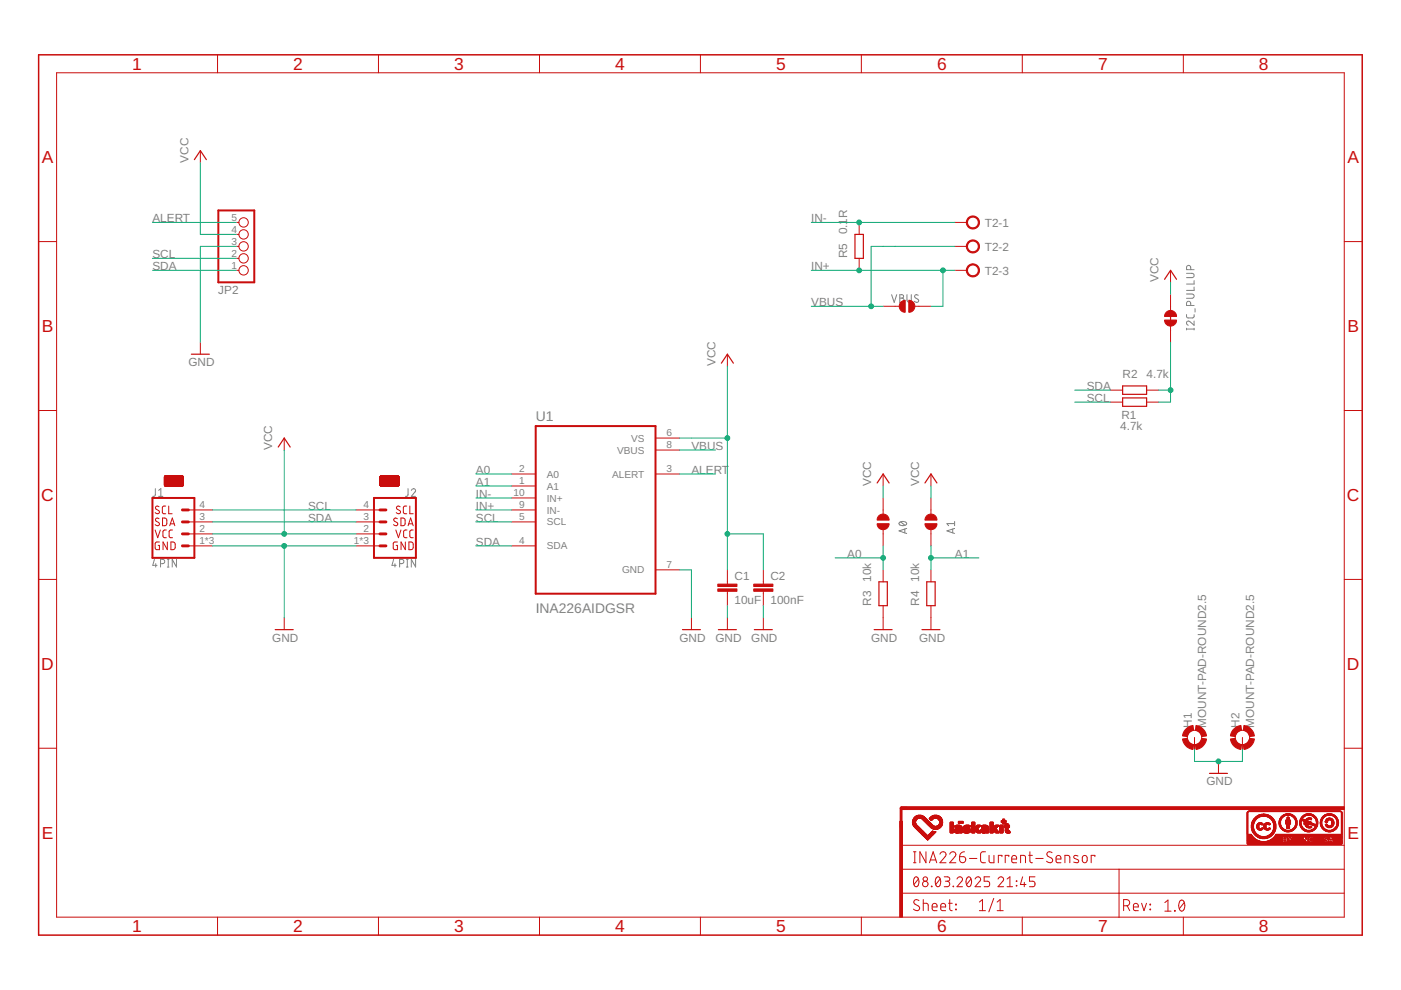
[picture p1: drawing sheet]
<svg xmlns="http://www.w3.org/2000/svg" width="297mm" height="210mm" viewBox="0 0 297 210" stroke-linecap="round" stroke-linejoin="round" font-family="sans-serif">
<defs><g id="words">
<g font-size="3.7" fill="#c90d0c">
<text x="28" y="14.8">1</text>
<text x="62.2" y="14.8">2</text>
<text x="96.3" y="14.8">3</text>
<text x="130.4" y="14.8">4</text>
<text x="164.5" y="14.8">5</text>
<text x="198.7" y="14.8">6</text>
<text x="232.8" y="14.8">7</text>
<text x="266.9" y="14.8">8</text>
<text x="8.9" y="34.6">A</text>
<text x="285.7" y="34.6">A</text>
<text x="8.9" y="70.4">B</text>
<text x="285.7" y="70.4">B</text>
<text x="8.8" y="106.2">C</text>
<text x="285.6" y="106.2">C</text>
<text x="8.8" y="142">D</text>
<text x="285.6" y="142">D</text>
<text x="8.9" y="177.8">E</text>
<text x="285.7" y="177.8">E</text>
<text x="28" y="197.6">1</text>
<text x="62.2" y="197.6">2</text>
<text x="96.3" y="197.6">3</text>
<text x="130.4" y="197.6">4</text>
<text x="164.5" y="197.6">5</text>
<text x="198.7" y="197.6">6</text>
<text x="232.8" y="197.6">7</text>
<text x="266.9" y="197.6">8</text>
</g>
<g font-size="2.9" fill="#808080">
<text x="113.6" y="89.3">U1</text>
<text x="113.6" y="129.9">INA226AIDGSR</text>
</g>
<g font-size="2.5" fill="#808080">
<text x="39.9" y="34.5" transform="rotate(-90 39.9 34.5)">VCC</text>
<text x="32.3" y="47.2">ALERT</text>
<text x="172" y="47.2">IN-</text>
<text x="179.6" y="49.7" transform="rotate(-90 179.6 49.7)">0.1R</text>
<text x="208.8" y="48.1">T2-1</text>
<text x="208.8" y="53.1">T2-2</text>
<text x="32.3" y="57.3">SDA</text>
<text x="32.3" y="54.8">SCL</text>
<text x="172" y="57.3">IN+</text>
<text x="179.6" y="54.8" transform="rotate(-90 179.6 54.8)">R5</text>
<text x="208.8" y="58.2">T2-3</text>
<text x="245.6" y="59.9" transform="rotate(-90 245.6 59.9)">VCC</text>
<text x="46.3" y="62.3">JP2</text>
<text x="172" y="64.9">VBUS</text>
<text x="39.9" y="77.6">GND</text>
<text x="151.7" y="77.6" transform="rotate(-90 151.7 77.6)">VCC</text>
<text x="230.4" y="82.7">SDA</text>
<text x="238" y="80.2">R2</text>
<text x="243.1" y="80.2">4.7k</text>
<text x="230.4" y="85.3">SCL</text>
<text x="237.8" y="88.8">R1</text>
<text x="57.7" y="95.4" transform="rotate(-90 57.7 95.4)">VCC</text>
<text x="146.6" y="95.4">VBUS</text>
<text x="237.5" y="91.1">4.7k</text>
<text x="100.9" y="100.5">A0</text>
<text x="146.6" y="100.5">ALERT</text>
<text x="100.9" y="103">A1</text>
<text x="100.9" y="105.6">IN-</text>
<text x="184.7" y="103" transform="rotate(-90 184.7 103)">VCC</text>
<text x="194.8" y="103" transform="rotate(-90 194.8 103)">VCC</text>
<text x="65.3" y="110.7">SDA</text>
<text x="65.3" y="108.1">SCL</text>
<text x="100.9" y="110.7">SCL</text>
<text x="100.9" y="108.1">IN+</text>
<text x="100.9" y="115.7">SDA</text>
<text x="179.6" y="118.3">A0</text>
<text x="202.5" y="118.3">A1</text>
<text x="155.7" y="123">C1</text>
<text x="163.4" y="123">C2</text>
<text x="184.7" y="123.3" transform="rotate(-90 184.7 123.3)">10k</text>
<text x="194.8" y="123.3" transform="rotate(-90 194.8 123.3)">10k</text>
<text x="155.7" y="128">10uF</text>
<text x="163.4" y="128">100nF</text>
<text x="184.7" y="128.4" transform="rotate(-90 184.7 128.4)">R3</text>
<text x="194.8" y="128.4" transform="rotate(-90 194.8 128.4)">R4</text>
<text x="57.7" y="136">GND</text>
<text x="144.1" y="136">GND</text>
<text x="151.7" y="136">GND</text>
<text x="159.3" y="136">GND</text>
<text x="184.7" y="136">GND</text>
<text x="194.8" y="136">GND</text>
<text x="252.7" y="154.3" transform="rotate(-90 252.7 154.3)">H1</text>
<text x="255.7" y="154.3" transform="rotate(-90 255.7 154.3)">MOUNT-PAD-ROUND2.5</text>
<text x="262.8" y="154.3" transform="rotate(-90 262.8 154.3)">H2</text>
<text x="265.9" y="154.3" transform="rotate(-90 265.9 154.3)">MOUNT-PAD-ROUND2.5</text>
<text x="255.8" y="166.5">GND</text>
</g>
<g font-size="2.1" fill="#808080">
<text x="49.1" y="46.8">5</text>
<text x="49.1" y="51.9">3</text>
<text x="49.1" y="49.4">4</text>
<text x="49.1" y="57">1</text>
<text x="49.1" y="54.4">2</text>
<text x="133.8" y="93.6">VS</text>
<text x="141.3" y="92.5">6</text>
<text x="141.3" y="95.1">8</text>
<text x="110.1" y="100.1">2</text>
<text x="115.9" y="101.3">A0</text>
<text x="129.8" y="101.3">ALERT</text>
<text x="130.8" y="96.2">VBUS</text>
<text x="141.3" y="100.1">3</text>
<text x="42.3" y="107.8">4</text>
<text x="77" y="107.8">4</text>
<text x="108.9" y="105.2">10</text>
<text x="110.1" y="102.7">1</text>
<text x="110.1" y="107.8">9</text>
<text x="115.9" y="103.8">A1</text>
<text x="115.9" y="106.3">IN+</text>
<text x="42.3" y="112.8">2</text>
<text x="42.3" y="110.3">3</text>
<text x="77" y="112.8">2</text>
<text x="77" y="110.3">3</text>
<text x="110.1" y="110.3">5</text>
<text x="115.9" y="108.9">IN-</text>
<text x="115.9" y="111.4">SCL</text>
<text x="42.3" y="115.4">1*3</text>
<text x="75" y="115.4">1*3</text>
<text x="110.1" y="115.4">4</text>
<text x="115.9" y="116.5">SDA</text>
<text x="131.9" y="121.6">GND</text>
<text x="141.3" y="120.5">7</text>
</g>
</g></defs>
<g fill="none" stroke="#808080" stroke-width=".21">
<path d="M251.6 58h1.1a.46 .46 0 0 1 .5 .4 .46 .46 0 0 1-.5 .5h-1.1M252.5 57.2v-.5a.44 .44 0 0 0-.5-.4 .44 .44 0 0 0-.4 .4v.5h1.6M253.2 59.5v.7h-1.6M189 62.5l.6 1.6 .5-1.6M190.8 62.5h.4a.36 .36 0 0 1 .4 .3 .36 .36 0 0 1-.4 .4 .46 .46 0 0 1 .5 .5 .46 .46 0 0 1-.5 .4h-.4zM190.8 63.2h.4M192.3 62.5v1.1a.46 .46 0 0 0 .5 .5 .46 .46 0 0 0 .4-.5v-1.1M194.7 62.6l-.6-.1-.2 .3 .1 .3 .8 .5a.47 .47 0 0 1-.4 .5 .47 .47 0 0 1-.5-.2M251.6 66.7v.5l.3 .2h1.1l.2-.2v-.5M251.6 62.3h1.1a.46 .46 0 0 1 .5 .5 .46 .46 0 0 1-.5 .4h-1.1M251.6 69.8h1.6M251.6 69.6v.4"/>
<path d="M252.5 64.8v-.5a.44 .44 0 0 0-.5-.4 .44 .44 0 0 0-.4 .4v.5h1.6M253.2 68.1v.9l-.9-.8a.44 .44 0 0 0-.7 .1 .44 .44 0 0 0 .3 .7M253.2 60.9v.7h-1.6M253.2 69.6v.4M253.4 65.4v.8M32.7 118.6l-.3 1.3h.9M32.9 103.6v1.4l-.5 .2M33 119.5v.7M33.6 105.2h.9M33.6 104l.5-.4v1.6M34 119.5h.5a.46 .46 0 0 0 .4-.4 .46 .46 0 0 0-.4-.5h-.5v1.6M35.5 118.6h.3"/>
<path d="M35.7 118.6v1.6M37.4 118.6v1.6l-.9-1.6v1.6M83.5 118.6l-.4 1.3h.9M83.7 119.5v.7M84.7 119.5h.5a.46 .46 0 0 0 .4-.4 .46 .46 0 0 0-.4-.5h-.5v1.6M86.2 118.6h.3M86.4 118.6v1.6M86.5 103.6v1.4l-.5 .2M87.2 104a.44 .44 0 0 1 .6-.4 .44 .44 0 0 1 .2 .7l-.8 .9h.9M88.1 118.6v1.6l-.9-1.6v1.6M190.7 110.8a1.02 1.02 0 0 1 1.5 .2 .97 .97 0 0 1-1.6 0zM191 110.7l.9 .7"/>
<path d="M191.8 112.2v.8M192.2 112l-1.6 .6 1.6 .5M202 112.2v.8M202.4 112l-1.6 .6 1.6 .5M202.4 111h-1.6l.3 .5M202.4 110.6v.9M35.5 120.2h.3M86.2 120.2h.3"/>
</g>
<g fill="none" stroke="#c90d0c" stroke-width=".21">
<path d="M12 15.4h273v179.1h-273zM46.1 11.6v3.8M80.2 11.6v3.8M114.4 11.6v3.8M148.5 11.6v3.8M182.6 11.6v3.8M216.7 11.6v3.8M250.9 11.6v3.8M42.5 31.9v2.6M8.2 51.2h3.8M50.1 47.2h.6M50.1 52.2h.6"/>
<path d="M50.1 57.3h.6M50.1 54.8h.6M50.1 49.7h.6M182.2 47.2v2.5M182.2 54.8v2.5M202.5 47.2h2.5M202.5 52.2h2.5M202.5 57.3h2.5M248.2 57.3v2.6M285 51.2h3.8M42.5 72.6v2.5M154.2 75.1v2.5"/>
<path d="M187.2 64.9h3.5M194 64.9h3.4M248.2 62.4v3.4M248.2 69.1v3.5M8.2 87h3.8M60.3 92.9v2.5M139 92.9h5.1M139 95.4h5.1M235.5 85.3h2.5M235.5 82.7h2.5M243.1 85.3h2.5M243.1 82.7h2.5"/>
<path d="M285 87h3.8M32.9 112.4l.5 1.6 .6-1.6M33.7 110l-.2-.1a.38 .38 0 0 0-.5 .1 .38 .38 0 0 0 .1 .5l.5 .3a.41 .41 0 0 1 .1 .6 .41 .41 0 0 1-.6 0l-.2-.2M33.7 107.4l-.2-.1a.38 .38 0 0 0-.5 .2 .38 .38 0 0 0 .1 .5l.5 .2a.41 .41 0 0 1 .1 .7 .41 .41 0 0 1-.6-.1l-.2-.1M33.8 114.9h-.5l-.4 .2v1.1l.2 .3h.7v-.9h-.3M34.5 109.8l.6 .1 .2 .2 .1 .9-.3 .4-.6 .1zM34.9 102.9h3.9M34.9 102.9h4M34.9 102.8h.2M34.9 102.7h.2M34.9 102.6h.2M34.9 102.5h.2"/>
<path d="M34.9 102.4h.2M34.9 102.3h.2M34.9 102.2h.2M34.9 102.1h.2M34.9 102h.2M34.9 101.9h.2M34.9 101.8h.2M34.9 101.7h.2M34.9 101.6h1.1M34.9 101.5h1.1M34.9 101.3h4M34.9 101.2h1.4"/>
<path d="M34.9 101.2h1.3M34.9 101.1l1.3 .1M34.9 101.1h4M34.9 101h3.9M34.9 103h3.9M35 103h3.7M35 100.9h3.7M35.1 107.3h-.5l-.2 .4v1l.2 .2h.5M35.2 102.8h2.7M35.2 102.7h2.7M35.2 102.6h2.7M35.2 102.4l.1 .1"/>
<path d="M35.2 102.4v.1M35.2 102.2h.4M35.2 102.1h.4M35.2 102h.4M35.2 101.9h.4M35.2 101.8h.4M35.2 101.7h.4M35.2 102.3h.4M35.3 112.4h-.5l-.3 .3 .1 1.2 .7 .1M35.3 102.4h.2M35.4 102.4h.1M35.5 114.9v1.6l-.9-1.6v1.6"/>
<path d="M35.6 102.5h.1M35.6 102.4h.1M35.6 102.3h-.4M35.6 102.2h-.4M35.7 102.5l-.3 .1M35.8 107.3v1.6h.7M35.8 102.5v.1M35.8 102.4h.2M35.8 102.3h.7M35.8 102.2h.7M35.8 102.1l.7 .1M35.8 102.1h.7"/>
<path d="M35.8 102h.6M35.8 101.9h.4M35.8 101.8h.3M35.8 101.7l.2 .1M35.8 101.7h.2M35.8 102.5l.4 .1M35.8 102.5h.2M36 111.5l.5-1.7 .6 1.7M36 101.6l-1.1 .1M36.1 102.4h.3M36.1 101.4l-1.2 .1M36.1 111.1h.8"/>
<path d="M36.2 101.6h2.7M36.2 101.4h-1.3M36.2 102.5v.1M36.2 101.7h.7M36.2 114.9l.7 .1 .2 .2v.9l-.2 .4h-.7zM36.2 101.5h2.7M36.2 102.4h.1M36.2 101.5h.3M36.3 101.1h.1M36.3 101.8h.6M36.3 102.4h.1M36.3 102.5v.1"/>
<path d="M36.3 101.3h.1M36.3 101.2h.1M36.3 102.5h.8M36.4 101.9h.5M36.4 101.5h.1M36.4 101.3h2.5M36.4 101.3h.1M36.5 101.5h.1M36.5 101.2h2.4M36.5 101.9h.4M36.5 102.5h.5M36.5 102.3h-.7"/>
<path d="M36.6 112.4h-.5l-.2 .3v1.1l.2 .2h.5M36.6 102h.3M36.6 102.4h.4M36.6 101.4h2.3M36.6 102.4h.3M36.7 102.3h.2M36.7 102.1h.2M36.7 102.2h.2M37 102.2h.4M37 102.1h.4M37 102h.4M37 101.9h.4"/>
<path d="M37 101.8h.4M37 101.7h.4M37.1 102.3h.3M37.1 102.4h.2M37.1 102.5l.1 .1M37.2 102.4h.1M37.3 102.5v.1M37.4 102.5h.1M37.4 102.4h.1M37.4 102.3h-.3M37.6 102.4h.3M37.6 102.3h.3"/>
<path d="M37.6 102.2h.3M37.6 102.1h.3M37.6 102h.3M37.6 101.9h.3M37.6 101.8h.3M37.6 101.7l.3 .1M37.6 101.7h.2M37.9 102.5l-.7 .1M38 101.8h.1M38 102.8h.9M38 102.7h.9M38 102.6h.9"/>
<path d="M38 102.5h.2M38 102.4h.1M38 102.2h.5M38 102.1h.5M38 102h.5M38 101.9h.5M38.1 102.3h.3M38.1 101.9h.4M38.1 101.7l-.1 .1M38.1 101.8h.3M38.1 102.4h.3M38.1 101.7h-.1"/>
<path d="M38.2 101.8h.2M38.2 102.5v.1M38.2 102.4h.1M38.2 101.7h.1M38.2 101.8h.1M38.3 101.7h.1M38.3 102.4h.1M38.5 101.7h.4M38.5 102.3h-.5M38.5 102.5h.4M38.5 102.4h.4M38.6 102.4h.3"/>
<path d="M38.6 101.8h.3M38.6 101.9h.3M38.6 102.3h.3M38.7 102.2h.2M38.7 102h.2M38.7 101.9h.2M38.7 102.1h.2M38.9 102.5l-.5 .1M38.9 101.6l-2.7 .1M38.9 101.3l-4 .1M39.9 115.7h5.1M39.9 113.2h5.1"/>
<path d="M39.9 110.7h5.1M39.9 108.1h5.1M75.5 115.7h5.1M75.5 113.2h5.1M75.5 110.7h5.1M75.5 108.1h5.1M80.6 102.9h4M80.6 102.8h.2M80.6 102.7h.2M80.6 102.6h.2M80.6 102.5h.2M80.6 102.4h.2"/>
<path d="M80.6 102.3h.2M80.6 102.2h.2M80.6 102.1h.2M80.6 102h.2M80.6 101.9h.2M80.6 101.8h.2M80.6 101.7h.2M80.6 101.6h1.1M80.6 101.3h4M80.6 101.2l1.4 .1M80.6 101.2h1.3M80.6 101.1l1.3 .1"/>
<path d="M80.6 102.9h3.9M80.6 101h3.9M80.6 103h3.9M80.7 103h3.8M80.7 100.9h3.8M80.9 102.7h2.7M80.9 102.6h2.7M80.9 102.5h.1M80.9 102.4v.1M80.9 102.8h2.7M80.9 102.3h.4M80.9 102.2h.4"/>
<path d="M80.9 102.1h.4M80.9 102h.4M80.9 101.9h.4M80.9 101.8h.4M80.9 101.7h.4M81 102.3h.3M81 102.4h.2M81.1 102.4h.1M81.2 102.6h.3M81.3 102.5h.1M81.3 102.4h.1M81.5 102.3h.7"/>
<path d="M81.5 102.2h.7M81.5 102.1h.7M81.5 102h.7M81.5 102h.6M81.5 101.9h.4M81.5 101.8h.3M81.5 101.7l.2 .1M81.5 101.7h.2M81.5 102.4h.2M81.5 102.5v.1M81.6 102.5h.3M81.6 102.4l.1 .1"/>
<path d="M81.7 101.6l-1.1 .1M81.7 101.5l-1.1 .1M81.7 101.5h-1.1M81.8 102.4h.3M81.8 101.4l-1.2 .1M81.9 101.6h2.7M81.9 101.4h-1.3M81.9 101.7h.7M81.9 102.5v.1M81.9 101.5h2.7M81.9 102.4h.2M82 101.5h.3"/>
<path d="M82 101.8h.6M82 101.1h.1M82 101.2h.1M82 101.3h.1M82.1 102.6h.8M82.1 101.2h.1M82.1 101.9h.5M82.1 101.3h2.5M82.1 101.5h.1M82.1 101.3h.1M82.2 101.2h2.4M82.2 101.9h.4"/>
<path d="M82.2 102.3h-.7M82.3 102.5h.4M82.3 102h.3M82.3 102.4h.4M82.3 101.5h2.3M82.3 101.4h2.3M82.4 102.3l.2 .1M82.4 102.1h.2M82.4 102.3h.2M82.4 102.2h.2M82.7 102.2h.5M82.7 102.1h.5"/>
<path d="M82.7 102h.5M82.7 101.9h.5M82.7 101.8h.5M82.7 101.7h.5M82.8 102.3h.3M82.8 102.4h.3M82.9 102.4h.1M83.1 102.5h.1M83.1 102.4h.1M83.2 102.2l-.4 .1M83.3 102.4h.3M83.3 102.3h.3"/>
<path d="M83.3 102.2h.3M83.3 102.1h.3M83.3 102h.3M83.3 101.9h.3M83.3 101.8h.3M83.3 101.7h.3M83.6 102.5l-.6 .1M83.7 102.8h.9M83.7 102.7h.9M83.7 102.6h.9M83.7 102.5h.2M83.7 102.4l.1 .1"/>
<path d="M83.7 102.3h.5M83.7 102.2h.5M83.7 102.1h.5M83.7 102h.5M83.7 101.9h.5M83.7 102.4h.1M83.8 101.9h.4M83.8 102.3h.4M83.8 101.7l-.1 .1M83.8 102.4h.3M83.8 101.8h.3M83.8 101.7h-.1"/>
<path d="M83.9 101.8h.2M83.9 112.4l.6 1.6 .5-1.6M83.9 102.4h.1M83.9 101.8h.1M83.9 101.7h.1M84 101.8h.1M84 101.7h.1M84 102.4h.1M84 102.5l.1 .1M84.1 102.5h.5M84.1 101.7h.1M84.2 101.7h.4"/>
<path d="M84.2 102.5h.4M84.2 110l-.1-.1a.38 .38 0 0 0-.6 .1 .38 .38 0 0 0 .2 .5l.5 .3a.44 .44 0 0 1-.1 .7 .44 .44 0 0 1-.7-.3M84.3 114.9h-.6l-.3 .2v1.1l.2 .3h.7v-.9h-.3M84.3 102.4h.3M84.3 101.8h.3M84.3 102.3h.3M84.3 101.9h.3M84.4 102.2h.2M84.4 102.1h.2M84.4 102h.2M84.6 101.3l-4 .1M84.6 101.1h-4"/>
<path d="M84.8 107.4l-.2-.1a.37 .37 0 0 0-.5 .2 .37 .37 0 0 0 .1 .5l.5 .2a.38 .38 0 0 1 .2 .6 .38 .38 0 0 1-.6 .1l-.3-.2M85 109.8l.6 .1 .3 .2v1.1l-.3 .2-.6 .1zM85.9 114.9v1.6l-.9-1.6v1.6M86.2 107.3l-.6 .1-.1 .3 .1 1 .1 .2h.5M86.3 112.4l-.6 .1-.1 .2v1.1l.2 .2h.5M86.5 111.5l.6-1.7 .5 1.7M86.7 111.1h.8M86.7 114.9l.6 .1 .3 .2v.9l-.3 .4h-.6zM86.9 107.3v1.6h.7M87.6 112.4h-.5l-.2 .3v1.1l.2 .2h.5M108.5 115.7h5.1M108.5 110.7h5.1"/>
<path d="M108.5 108.1h5.1M108.5 103h5.1M108.5 100.5h5.1M108.5 105.6h5.1M139 100.5h5.1M187.2 100.5v2.5M187.2 105.6v3.4M187.2 112.3v3.4M197.4 100.5v2.5M197.4 105.6v3.4M197.4 112.3v3.4M8.2 122.9h3.8"/>
<path d="M60.3 131v2.5M139 120.8h5.1M146.6 131v2.5M154.2 120.8v3.1M154.2 125.4v3M154.2 131v2.5M161.8 120.8v3.1M161.8 125.4v3M161.8 131v2.5M187.2 120.8v2.6M187.2 128.4v5.1M197.4 120.8v2.6"/>
<path d="M197.4 128.4v5.1M285 122.9h3.8M8.2 158.6h3.8M253.3 156.4v2.5M263.4 156.4v2.5M285 158.6h3.8M191.1 179.2h93.9M258.3 161.4v2.6M46.1 194.5v3.8M80.2 194.5v3.8M114.4 194.5v3.8M148.5 194.5v3.8"/>
<path d="M182.6 194.5v3.8M191.1 189.4h93.9M191.1 184.3h93.9M193.7 182.9h.5M193.7 180.6h.5M193.9 186.1l.2-.2a.86 .86 0 0 1 .7 1.3v.3a.51 .51 0 0 1-.6 .5 .51 .51 0 0 1-.5-.5v-.8zM194 180.6v2.3M194.7 186.4l-.9 1.1M194.8 190.9a.57 .57 0 0 0-.8-.1 .57 .57 0 0 0 0 .9l.7 .4a.58 .58 0 0 1 .1 .9 .58 .58 0 0 1-.9-.1l-.2-.1M195.7 191.5l1 .1 .1 1.5M195.7 190.7v2.4M196.3 180.6v2.3l-1.3-2.3v2.3"/>
<path d="M197.1 182.9l.7-2.3 .8 2.3M197.3 182.3h1.1M197.5 187.9l.1 .1zM197.6 192.3h1.1a.54 .54 0 0 0-.4-.8 .54 .54 0 0 0-.7 .5l.2 1 .9 .1M198.5 186.1l.2-.2a.86 .86 0 0 1 .7 1.3v.3a.51 .51 0 0 1-.5 .5 .51 .51 0 0 1-.5-.5l-.1-.8zM199.3 181.1a.64 .64 0 0 1 .9-.5 .64 .64 0 0 1 .2 1l-1.1 1.3h1.3M199.3 186.4l-.9 1.1M199.5 192.3h1a.54 .54 0 0 0-.4-.7 .54 .54 0 0 0-.6 .4l.1 1 .9 .1M200.2 185.9h.7a.47 .47 0 0 1 .5 .5 .47 .47 0 0 1-.5 .4h-.5M200.8 186.8a.58 .58 0 0 1 .6 .6 .58 .58 0 0 1-.6 .6h-.6M201.1 191.5h.8M201.4 190.7v2.1l.5 .3"/>
<path d="M201.4 181.1a.64 .64 0 0 1 .9-.5 .64 .64 0 0 1 .2 1l-1.1 1.3h1.3M202.1 187.9l.1 .1zM202.6 191.7l.2 .2zM202.6 192.8l.2 .1zM202.9 186.4a.58 .58 0 0 1 .8-.5 .58 .58 0 0 1 .2 .9l-1 1.2h1.2M203.5 181.6h.7a.65 .65 0 0 1 .5 .8 .65 .65 0 0 1-.6 .5 .65 .65 0 0 1-.6-.6zM204.5 180.6l-.7 .3-.3 .7M205.1 186.1l.1-.2a.88 .88 0 0 1 .8 1.3l-.1 .3a.51 .51 0 0 1-.5 .5 .51 .51 0 0 1-.5-.5l-.1-.8zM205.5 182h1.6M205.9 186.4l-1 1.1M206.7 186.4a.58 .58 0 0 1 .9-.5 .58 .58 0 0 1 .1 .9l-1 1.2h1.2M207.6 193.1h1.3"/>
<path d="M207.6 191.3l.7-.6v2.4M208.9 180.6h-.7l-.3 .5v1.5l.4 .3h.6M209.7 181.4v1.1l.1 .3 .3 .1h.6v-1.5M209.8 185.9h-1.1v.9h.7a.59 .59 0 0 1 .4 .6 .59 .59 0 0 1-.4 .6h-.7M210.7 190.5l-1 2.8M211.4 193.1h1.3M211.4 191.3l.6-.6v2.4M211.6 186.4a.58 .58 0 0 1 .8-.5 .58 .58 0 0 1 .2 .9l-1 1.2h1.2M212.4 181.6v-.2h-.7v1.5M213.5 188h1.2M213.5 186.4l.6-.5v2.1M213.9 181.6v-.2h-.8v1.5"/>
<path d="M214.5 182.1h1a.54 .54 0 0 0-.3-.7 .54 .54 0 0 0-.7 .5l.1 .9 .9 .1M215.5 186.8l.1 .1zM215.5 187.7l.1 .1zM216.4 182.9v-1.5h.6l.4 .2v1.3M216.7 194.5v3.8M216.8 185.9l-.5 1.6h1.2M217.2 187.1v.9M218.1 181.4h.8M218.4 180.6v1.9l.1 .3 .4 .1M219.4 185.9h-1.1v.9h.7a.59 .59 0 0 1 .4 .6 .59 .59 0 0 1-.4 .6h-.7M219.6 182h1.6M223.1 180.8a.58 .58 0 0 0-.9-.1 .58 .58 0 0 0 0 .9l.7 .3a.54 .54 0 0 1 .2 .8 .54 .54 0 0 1-.7 .2l-.5-.3"/>
<path d="M223.9 182.1h1a.54 .54 0 0 0-.3-.7 .54 .54 0 0 0-.7 .5l.1 .9 .9 .1M225.8 182.9v-1.5h.6l.4 .2v1.3M228.6 181.5a.57 .57 0 0 0-1 .1l.1 .3 1 .6-.1 .3-.2 .1-.8-.1M229.6 181.5l.5-.1a.87 .87 0 0 1 0 1.5h-.4l-.2-.3zM232.1 181.6v-.2h-.7v1.5M237.3 184.3v10.2M238.2 192h.7a.66 .66 0 0 0 .6-.6 .66 .66 0 0 0-.6-.7h-.7v2.4M239 192l.5 1.1M240.3 192.3h1a.54 .54 0 0 0-.3-.7 .54 .54 0 0 0-.7 .4l.1 1 .9 .1M242 191.5l.5 1.6 .6-1.6M243.8 192.8l.1 .1zM243.8 191.7l.1 .2z"/>
<path d="M247 191.4l.6-.6v2.4M247 193.2h1.3M249 193l.2 .2zM250.2 191a.55 .55 0 0 1 .6-.1 .55 .55 0 0 1 .3 .5 1.36 1.36 0 0 1-.6 1.8 1.47 1.47 0 0 1-.3-2.2zM250.9 194.5v3.8M251.1 191.4l-1.1 1.3"/>
<circle cx="51.6" cy="49.7" r=".99"/>
<circle cx="51.6" cy="47.2" r=".99"/>
<circle cx="51.6" cy="57.3" r=".99"/>
<circle cx="51.6" cy="54.8" r=".99"/>
<circle cx="51.6" cy="52.2" r=".99"/>
<circle cx="253.3" cy="156.4" r="1.52"/>
<circle cx="263.4" cy="156.4" r="1.52"/>
<circle cx="196.2" cy="187.4" r=".59"/>
<circle cx="196.2" cy="186.4" r=".46"/>
</g>
<g fill="#c90d0c" stroke="#c90d0c" stroke-width=".21">
<path d="M152.2 124.9h4.1v.5h-4.1z"/>
<path d="M152.2 123.8h4.1v.6h-4.1z"/>
<path d="M190.8 174.1h.5v20.4h-.5z"/>
<path d="M191 171h94v.6h-94z"/>
<path d="M196.6 178l.1 .1z"/>
<path d="M196.6 178h.2z"/>
<path d="M196.5 177.9l.3 .1z"/>
<path d="M196.5 177.9l.4 .1z"/>
<path d="M196.5 177.9h.4z"/>
<path d="M196.4 177.9h.5z"/>
<path d="M196.4 177.8l.6 .1z"/>
<path d="M196.4 177.8h.6z"/>
<path d="M196.3 177.7l.7 .1z"/>
<path d="M196.3 177.7l.8 .1z"/>
<path d="M196.3 177.7h.8z"/>
<path d="M196.2 177.7h.9z"/>
<path d="M196.2 177.6l.9 .1z"/>
<path d="M196.2 177.6h1z"/>
<path d="M196.1 177.6h1.1z"/>
<path d="M196.1 177.5l1.1 .1z"/>
<path d="M196.1 177.5l1.2 .1z"/>
<path d="M196.1 177.5h1.2z"/>
<path d="M196 177.4l1.4 .1z"/>
<path d="M196 177.4h1.4z"/>
<path d="M195.9 177.4h1.5z"/>
<path d="M195.9 177.3l1.5 .1z"/>
<path d="M195.9 177.3l1.6 .1z"/>
<path d="M195.9 177.3h1.6z"/>
<path d="M195.8 177.2l1.7 .1z"/>
<path d="M195.8 177.2h.9z"/>
<path d="M196.7 177.2h.8z"/>
<path d="M195.7 177.2h1z"/>
<path d="M196.7 177.2h.9z"/>
<path d="M195.7 177.2h.9z"/>
<path d="M195.7 177.1l.9 .1z"/>
<path d="M196.7 177.1l.9 .1z"/>
<path d="M195.7 177.1h.9z"/>
<path d="M196.7 177.1h1z"/>
<path d="M195.6 177.1h1z"/>
<path d="M196.8 177.1h.9z"/>
<path d="M195.6 177l.9 .1z"/>
<path d="M196.8 177l1 .1z"/>
<path d="M195.5 177l1 .1z"/>
<path d="M196.9 177l.9 .1z"/>
<path d="M195.5 177h1z"/>
<path d="M196.9 177h.9z"/>
<path d="M195.5 177h.9z"/>
<path d="M195.5 176.9l.9 .1z"/>
<path d="M197 176.9l.9 .1z"/>
<path d="M195.4 176.9h1z"/>
<path d="M197 176.9h.9z"/>
<path d="M195.4 176.8l.9 .1z"/>
<path d="M197 176.8l.9 .1z"/>
<path d="M197 176.8l1 .1z"/>
<path d="M195.3 176.8h1z"/>
<path d="M197.1 176.8h.9z"/>
<path d="M195.3 176.8h.9z"/>
<path d="M195.3 176.7l.9 .1z"/>
<path d="M197.2 176.7l.9 .1z"/>
<path d="M195.3 176.7h.9z"/>
<path d="M197.2 176.7h.9z"/>
<path d="M195.2 176.7h1z"/>
<path d="M195.2 176.7h.9z"/>
<path d="M197.2 176.7h1z"/>
<path d="M195.2 176.6l.9 .1z"/>
<path d="M197.2 176.6l1 .1z"/>
<path d="M195.1 176.6h1z"/>
<path d="M197.3 176.6h.9z"/>
<path d="M202.8 176.6h.4z"/>
<path d="M204.7 176.6h.5z"/>
<path d="M208.4 176.6h.4z"/>
<path d="M213.5 176.6h.5z"/>
<path d="M195.1 176.6h.9z"/>
<path d="M201.5 176.6h.6z"/>
<path d="M202.6 176.6h.7z"/>
<path d="M203.4 176.6h.6z"/>
<path d="M204.5 176.6h.9z"/>
<path d="M206 176.6h.7z"/>
<path d="M207.2 176.6h.7z"/>
<path d="M208.3 176.6h.6z"/>
<path d="M209 176.6h.6z"/>
<path d="M209.9 176.6h.7z"/>
<path d="M211.1 176.6h.7z"/>
<path d="M212 176.6h.6z"/>
<path d="M213.4 176.6h.7z"/>
<path d="M195.1 176.5l.9 .1z"/>
<path d="M197.4 176.5l.8 .1z"/>
<path d="M201.5 176.5l.6 .1z"/>
<path d="M202.5 176.5l1.5 .1z"/>
<path d="M204.4 176.5l1.1 .1z"/>
<path d="M206 176.5l.7 .1z"/>
<path d="M207.2 176.5l.7 .1z"/>
<path d="M208.2 176.5l.8 .1z"/>
<path d="M209 176.5l.6 .1z"/>
<path d="M209.9 176.5l.7 .1z"/>
<path d="M211.1 176.5l.7 .1z"/>
<path d="M212 176.5l.6 .1z"/>
<path d="M213.3 176.5l.9 .1z"/>
<path d="M195 176.5h.9z"/>
<path d="M197.4 176.5h.9z"/>
<path d="M201.5 176.5h.6z"/>
<path d="M202.5 176.5h1.5z"/>
<path d="M204.3 176.5h1.3z"/>
<path d="M206 176.5h.7z"/>
<path d="M207.1 176.5h.8z"/>
<path d="M208.2 176.5h.8z"/>
<path d="M209 176.5h.6z"/>
<path d="M209.9 176.5h.7z"/>
<path d="M211 176.5h.8z"/>
<path d="M212 176.5h.6z"/>
<path d="M213.3 176.5h.9z"/>
<path d="M195 176.4l.9 .1z"/>
<path d="M197.4 176.4l1 .1z"/>
<path d="M201.5 176.4l.6 .1z"/>
<path d="M202.4 176.4l1.6 .1z"/>
<path d="M204.2 176.4l1.4 .1z"/>
<path d="M206 176.4l.7 .1z"/>
<path d="M207.1 176.4l.8 .1z"/>
<path d="M208.1 176.4l1.5 .1z"/>
<path d="M209.9 176.4l.7 .1z"/>
<path d="M210.9 176.4l.9 .1z"/>
<path d="M212 176.4l.6 .1z"/>
<path d="M213.2 176.4l1 .1z"/>
<path d="M194.9 176.4h1z"/>
<path d="M197.5 176.4h.9z"/>
<path d="M201.5 176.4h.6z"/>
<path d="M202.4 176.4h1.6z"/>
<path d="M204.2 176.4h1.5z"/>
<path d="M206 176.4h.7z"/>
<path d="M207.1 176.4h.7z"/>
<path d="M208 176.4h1.6z"/>
<path d="M209.9 176.4h.7z"/>
<path d="M211 176.4h.7z"/>
<path d="M212 176.4h.6z"/>
<path d="M213.2 176.4h.9z"/>
<path d="M194.9 176.4h.9z"/>
<path d="M210.9 176.4h.8z"/>
<path d="M194.9 176.3l.9 .1z"/>
<path d="M197.5 176.3l.9 .1z"/>
<path d="M201.5 176.3l.6 .1z"/>
<path d="M202.4 176.3l1.6 .1z"/>
<path d="M204.2 176.3l1.5 .1z"/>
<path d="M206 176.3l.7 .1z"/>
<path d="M207.1 176.3l.7 .1z"/>
<path d="M208 176.3l1.6 .1z"/>
<path d="M209.9 176.3l.7 .1z"/>
<path d="M210.9 176.3l.8 .1z"/>
<path d="M212 176.3l.6 .1z"/>
<path d="M213.2 176.3l.9 .1z"/>
<path d="M197.6 176.3l.8 .1z"/>
<path d="M204.3 176.3l1.4 .1z"/>
<path d="M207 176.3l.8 .1z"/>
<path d="M194.9 176.3h.8z"/>
<path d="M197.6 176.3h.4z"/>
<path d="M201.5 176.3h.6z"/>
<path d="M202.4 176.3h1.6z"/>
<path d="M204.3 176.3h1.4z"/>
<path d="M206 176.3h.7z"/>
<path d="M207 176.3h.7z"/>
<path d="M208 176.3h1.6z"/>
<path d="M209.9 176.3h.7z"/>
<path d="M210.9 176.3h.7z"/>
<path d="M212 176.3h.6z"/>
<path d="M213.2 176.3h.9z"/>
<path d="M194.8 176.3h.9z"/>
<path d="M204.3 176.3h1.5z"/>
<path d="M197.7 176.3h.1z"/>
<path d="M206.9 176.3h.8z"/>
<path d="M210.8 176.3h.8z"/>
<path d="M194.8 176.2l.9 .1z"/>
<path d="M197.7 176.2l.1 .1z"/>
<path d="M201.5 176.2l.6 .1z"/>
<path d="M202.4 176.2l1.6 .1z"/>
<path d="M204.3 176.2l1.5 .1z"/>
<path d="M206 176.2l.7 .1z"/>
<path d="M206.9 176.2l.8 .1z"/>
<path d="M208 176.2l1.6 .1z"/>
<path d="M209.9 176.2l.7 .1z"/>
<path d="M210.8 176.2l.8 .1z"/>
<path d="M212 176.2l.6 .1z"/>
<path d="M213.2 176.2l.9 .1z"/>
<path d="M194.7 176.2h1z"/>
<path d="M201.5 176.2h.6z"/>
<path d="M202.4 176.2h.7z"/>
<path d="M203.2 176.2h.8z"/>
<path d="M204.3 176.2h1.5z"/>
<path d="M206 176.2h.7z"/>
<path d="M206.9 176.2h.7z"/>
<path d="M208 176.2h.7z"/>
<path d="M208.8 176.2h.8z"/>
<path d="M209.9 176.2h.7z"/>
<path d="M210.8 176.2h.8z"/>
<path d="M212 176.2h.6z"/>
<path d="M213.2 176.2h.9z"/>
<path d="M194.7 176.2h.9z"/>
<path d="M202.4 176.2h.6z"/>
<path d="M203.3 176.2h.7z"/>
<path d="M204.3 176.2h.6z"/>
<path d="M205.1 176.2h.7z"/>
<path d="M208 176.2h.6z"/>
<path d="M208.9 176.2h.7z"/>
<path d="M210.8 176.2h.7z"/>
<path d="M213.1 176.2h1z"/>
<path d="M194.7 176.1l.9 .1z"/>
<path d="M201.5 176.1l.6 .1z"/>
<path d="M202.4 176.1l.6 .1z"/>
<path d="M203.3 176.1l.7 .1z"/>
<path d="M204.3 176.1l.6 .1z"/>
<path d="M205.1 176.1l.7 .1z"/>
<path d="M206 176.1l.7 .1z"/>
<path d="M206.9 176.1l.7 .1z"/>
<path d="M208 176.1l.6 .1z"/>
<path d="M208.9 176.1l.7 .1z"/>
<path d="M209.9 176.1l.7 .1z"/>
<path d="M210.8 176.1l.7 .1z"/>
<path d="M212 176.1l.6 .1z"/>
<path d="M213.1 176.1l1 .1z"/>
<path d="M202.4 176.1l.5 .1z"/>
<path d="M204.4 176.1l.3 .1z"/>
<path d="M206 176.1l.8 .1z"/>
<path d="M206.8 176.1l.8 .1z"/>
<path d="M209 176.1l.6 .1z"/>
<path d="M210.7 176.1l.8 .1z"/>
<path d="M213.1 176.1l.7 .1z"/>
<path d="M213.9 176.1l.1 .1z"/>
<path d="M194.6 176.1h1z"/>
<path d="M201.5 176.1h.6z"/>
<path d="M202.4 176.1h.5z"/>
<path d="M203.4 176.1h.6z"/>
<path d="M204.4 176.1h.1z"/>
<path d="M205.2 176.1h.6z"/>
<path d="M206.1 176.1h1.5z"/>
<path d="M208 176.1h.6z"/>
<path d="M209 176.1h.6z"/>
<path d="M209.9 176.1h.8z"/>
<path d="M210.7 176.1h.8z"/>
<path d="M212 176.1h.6z"/>
<path d="M213.1 176.1h.6z"/>
<path d="M194.6 176l.9 .1z"/>
<path d="M201.5 176l.6 .1z"/>
<path d="M202.4 176l.5 .1z"/>
<path d="M203.4 176l.6 .1z"/>
<path d="M205.1 176l.7 .1z"/>
<path d="M206.1 176l1.5 .1z"/>
<path d="M208 176l.6 .1z"/>
<path d="M209 176l.6 .1z"/>
<path d="M209.9 176l1.5 .1z"/>
<path d="M212 176l.6 .1z"/>
<path d="M213.1 176l.6 .1z"/>
<path d="M194.5 176l1 .1z"/>
<path d="M202.4 176l.6 .1z"/>
<path d="M204.9 176l.9 .1z"/>
<path d="M194.5 176h1z"/>
<path d="M201.5 176h.6z"/>
<path d="M202.4 176h.6z"/>
<path d="M203.4 176h.6z"/>
<path d="M204.9 176h.9z"/>
<path d="M206.1 176h1.5z"/>
<path d="M208 176h.6z"/>
<path d="M209 176h.6z"/>
<path d="M209.9 176h1.5z"/>
<path d="M212 176h.6z"/>
<path d="M213.1 176h.6z"/>
<path d="M194.5 176h.9z"/>
<path d="M202.4 176h.7z"/>
<path d="M204.6 176h1.2z"/>
<path d="M206 176h1.5z"/>
<path d="M208 176h.7z"/>
<path d="M194.5 175.9l.9 .1z"/>
<path d="M201.5 175.9l.6 .1z"/>
<path d="M202.4 175.9l.7 .1z"/>
<path d="M203.4 175.9l.6 .1z"/>
<path d="M204.6 175.9l1.1 .1z"/>
<path d="M206 175.9l1.5 .1z"/>
<path d="M208 175.9l.7 .1z"/>
<path d="M209 175.9l.6 .1z"/>
<path d="M209.9 175.9l1.5 .1z"/>
<path d="M212 175.9l.6 .1z"/>
<path d="M213.1 175.9l.6 .1z"/>
<path d="M202.4 175.9l1.6 .1z"/>
<path d="M204.6 175.9l1.2 .1z"/>
<path d="M208 175.9l1.6 .1z"/>
<path d="M194.4 175.9h.9z"/>
<path d="M201.5 175.9h.6z"/>
<path d="M202.4 175.9h1.6z"/>
<path d="M204.5 175.9h1.3z"/>
<path d="M206 175.9h1.4z"/>
<path d="M208 175.9h1.6z"/>
<path d="M209.9 175.9h1.4z"/>
<path d="M212 175.9h.6z"/>
<path d="M213.1 175.9h.6z"/>
<path d="M194.4 175.8l.9 .1z"/>
<path d="M201.5 175.8l.6 .1z"/>
<path d="M202.4 175.8l1.6 .1z"/>
<path d="M204.4 175.8l1.3 .1z"/>
<path d="M206 175.8l1.4 .1z"/>
<path d="M208 175.8l1.6 .1z"/>
<path d="M209.9 175.8l1.4 .1z"/>
<path d="M212 175.8l.6 .1z"/>
<path d="M213.1 175.8l.6 .1z"/>
<path d="M198.2 175.8l.3 .1z"/>
<path d="M208.1 175.8l1.5 .1z"/>
<path d="M194.4 175.8h.9z"/>
<path d="M198.2 175.8h.3z"/>
<path d="M201.5 175.8h.6z"/>
<path d="M202.4 175.8h1.6z"/>
<path d="M204.4 175.8h1.3z"/>
<path d="M206 175.8h1.4z"/>
<path d="M208.1 175.8h1.5z"/>
<path d="M209.9 175.8h1.4z"/>
<path d="M212 175.8h.6z"/>
<path d="M213.1 175.8h.6z"/>
<path d="M194.3 175.8h.9z"/>
<path d="M197.9 175.8h.9z"/>
<path d="M202.5 175.8h1.5z"/>
<path d="M204.3 175.8h1.4z"/>
<path d="M206.1 175.8h1.3z"/>
<path d="M208.2 175.8h1.4z"/>
<path d="M209.9 175.8h1.3z"/>
<path d="M194.2 175.7l1 .1z"/>
<path d="M197.8 175.7l1.1 .1z"/>
<path d="M201.5 175.7l.6 .1z"/>
<path d="M202.5 175.7l1.5 .1z"/>
<path d="M204.3 175.7l1.4 .1z"/>
<path d="M206 175.7l1.3 .1z"/>
<path d="M208.2 175.7l1.4 .1z"/>
<path d="M209.9 175.7l1.3 .1z"/>
<path d="M212 175.7l.6 .1z"/>
<path d="M213.1 175.7l.6 .1z"/>
<path d="M194.2 175.7h1z"/>
<path d="M197.8 175.7h1.1z"/>
<path d="M201.5 175.7h.6z"/>
<path d="M202.5 175.7h1.5z"/>
<path d="M204.3 175.7h1.4z"/>
<path d="M206 175.7h1.3z"/>
<path d="M208.2 175.7h1.4z"/>
<path d="M209.9 175.7h1.3z"/>
<path d="M212 175.7h.6z"/>
<path d="M213.1 175.7h.6z"/>
<path d="M202.6 175.7h1.4z"/>
<path d="M204.3 175.7h1.3z"/>
<path d="M194.2 175.7h.9z"/>
<path d="M202.7 175.7h1.3z"/>
<path d="M204.3 175.7h1.2z"/>
<path d="M206 175.7h1.2z"/>
<path d="M208.4 175.7h1.2z"/>
<path d="M209.9 175.7h1.2z"/>
<path d="M194.2 175.6l.9 .1z"/>
<path d="M197.7 175.6l1.3 .1z"/>
<path d="M201.5 175.6l.6 .1z"/>
<path d="M202.7 175.6l1.3 .1z"/>
<path d="M204.3 175.6l1.2 .1z"/>
<path d="M206 175.6l1.3 .1z"/>
<path d="M208.4 175.6l1.2 .1z"/>
<path d="M209.9 175.6l1.3 .1z"/>
<path d="M212 175.6l.6 .1z"/>
<path d="M213.1 175.6l.6 .1z"/>
<path d="M194.1 175.6l1 .1z"/>
<path d="M197.6 175.6l1.6 .1z"/>
<path d="M203.4 175.6l.6 .1z"/>
<path d="M204.3 175.6l1.1 .1z"/>
<path d="M209 175.6l.6 .1z"/>
<path d="M194.1 175.6h1z"/>
<path d="M197.6 175.6h1.6z"/>
<path d="M201.5 175.6h.6z"/>
<path d="M203.4 175.6h.6z"/>
<path d="M204.3 175.6h1.1z"/>
<path d="M206 175.6h1.3z"/>
<path d="M209 175.6h.6z"/>
<path d="M209.9 175.6h1.3z"/>
<path d="M212 175.6h.6z"/>
<path d="M213.1 175.6h.6z"/>
<path d="M194.1 175.6h.9z"/>
<path d="M197.5 175.6h1.7z"/>
<path d="M204.3 175.6h.9z"/>
<path d="M206.1 175.6h1.3z"/>
<path d="M194.1 175.5l.9 .1z"/>
<path d="M197.4 175.5l1.9 .1z"/>
<path d="M201.5 175.5l.6 .1z"/>
<path d="M203.3 175.5l.7 .1z"/>
<path d="M204.2 175.5l.8 .1z"/>
<path d="M206 175.5l1.4 .1z"/>
<path d="M208.2 175.5l.1 .1z"/>
<path d="M209 175.5l.6 .1z"/>
<path d="M209.9 175.5l1.4 .1z"/>
<path d="M212 175.5l.6 .1z"/>
<path d="M213.1 175.5l.6 .1z"/>
<path d="M194 175.5h1z"/>
<path d="M197.4 175.5h1.9z"/>
<path d="M201.5 175.5h.6z"/>
<path d="M202.6 175.5h.1z"/>
<path d="M203.3 175.5h.7z"/>
<path d="M204.2 175.5h.7z"/>
<path d="M206 175.5h1.4z"/>
<path d="M208.2 175.5h.2z"/>
<path d="M208.9 175.5h.7z"/>
<path d="M209.9 175.5h1.4z"/>
<path d="M212 175.5h.6z"/>
<path d="M213.1 175.5h.6z"/>
<path d="M194 175.5h.9z"/>
<path d="M202.5 175.5h.3z"/>
<path d="M203.3 175.5h.6z"/>
<path d="M204.2 175.5h.6z"/>
<path d="M205.4 175.5h.2z"/>
<path d="M206 175.5h.7z"/>
<path d="M206.7 175.5h.8z"/>
<path d="M208.1 175.5h.4z"/>
<path d="M209.9 175.5h.7z"/>
<path d="M210.6 175.5h.7z"/>
<path d="M194 175.4l.9 .1z"/>
<path d="M197.4 175.4l1.9 .1z"/>
<path d="M201.5 175.4l.6 .1z"/>
<path d="M202.5 175.4l.3 .1z"/>
<path d="M203.3 175.4l.6 .1z"/>
<path d="M204.2 175.4l.6 .1z"/>
<path d="M205.4 175.4l.2 .1z"/>
<path d="M206 175.4l.7 .1z"/>
<path d="M206.7 175.4l.8 .1z"/>
<path d="M208.1 175.4l.4 .1z"/>
<path d="M208.9 175.4l.7 .1z"/>
<path d="M209.9 175.4l.7 .1z"/>
<path d="M210.6 175.4l.7 .1z"/>
<path d="M212 175.4l.6 .1z"/>
<path d="M213.1 175.4l.6 .1z"/>
<path d="M193.9 175.4l1 .1z"/>
<path d="M197.3 175.4l2.1 .1z"/>
<path d="M202.5 175.4l1.4 .1z"/>
<path d="M204.3 175.4l.6 .1z"/>
<path d="M205.3 175.4l.3 .1z"/>
<path d="M208.2 175.4l1.4 .1z"/>
<path d="M210.6 175.4l.8 .1z"/>
<path d="M212.9 175.4l1.1 .1z"/>
<path d="M194 175.4h.8z"/>
<path d="M197.3 175.4h2.1z"/>
<path d="M201.5 175.4h.6z"/>
<path d="M202.5 175.4h1.4z"/>
<path d="M204.3 175.4h.6z"/>
<path d="M205.3 175.4h.3z"/>
<path d="M206 175.4h.7z"/>
<path d="M206.8 175.4h.7z"/>
<path d="M208.2 175.4h1.4z"/>
<path d="M209.9 175.4h.7z"/>
<path d="M210.7 175.4h.7z"/>
<path d="M212 175.4h.6z"/>
<path d="M212.9 175.4h1.1z"/>
<path d="M193.9 175.4h.9z"/>
<path d="M204.3 175.4h1.3z"/>
<path d="M208.1 175.4h1.5z"/>
<path d="M193.9 175.3l.9 .1z"/>
<path d="M197.3 175.3l2.2 .1z"/>
<path d="M201.5 175.3l.6 .1z"/>
<path d="M202.5 175.3l1.5 .1z"/>
<path d="M204.3 175.3l1.3 .1z"/>
<path d="M206 175.3l.7 .1z"/>
<path d="M206.8 175.3l.8 .1z"/>
<path d="M208.1 175.3l1.5 .1z"/>
<path d="M209.9 175.3l.7 .1z"/>
<path d="M210.7 175.3l.8 .1z"/>
<path d="M212 175.3l.6 .1z"/>
<path d="M212.9 175.3l1.1 .1z"/>
<path d="M193.9 175.3h.9z"/>
<path d="M197.3 175.3h2.2z"/>
<path d="M201.5 175.3h.6z"/>
<path d="M202.5 175.3h1.5z"/>
<path d="M204.3 175.3h1.3z"/>
<path d="M206 175.3h.7z"/>
<path d="M206.8 175.3h.8z"/>
<path d="M208.1 175.3h1.5z"/>
<path d="M209.9 175.3h.7z"/>
<path d="M210.7 175.3h.8z"/>
<path d="M212 175.3h.6z"/>
<path d="M212.9 175.3h1.1z"/>
<path d="M193.8 175.3h1z"/>
<path d="M197.2 175.3h2.3z"/>
<path d="M202.5 175.3h1.4z"/>
<path d="M208.1 175.3h1.4z"/>
<path d="M193.8 175.3h.9z"/>
<path d="M197.1 175.3h2.5z"/>
<path d="M202.4 175.3h1.5z"/>
<path d="M204.3 175.3h1.4z"/>
<path d="M206.9 175.3h.8z"/>
<path d="M210.8 175.3h.7z"/>
<path d="M193.8 175.2l.9 .1z"/>
<path d="M197.1 175.2l2.5 .1z"/>
<path d="M201.5 175.2l.6 .1z"/>
<path d="M202.4 175.2l1.5 .1z"/>
<path d="M204.3 175.2l1.4 .1z"/>
<path d="M206 175.2l.7 .1z"/>
<path d="M206.9 175.2l.8 .1z"/>
<path d="M208.1 175.2l1.4 .1z"/>
<path d="M209.9 175.2l.7 .1z"/>
<path d="M210.8 175.2l.7 .1z"/>
<path d="M212 175.2l.6 .1z"/>
<path d="M212.9 175.2l1.1 .1z"/>
<path d="M193.8 175.2h.8z"/>
<path d="M197.1 175.2h2.5z"/>
<path d="M201.5 175.2h.6z"/>
<path d="M202.4 175.2h1.5z"/>
<path d="M204.3 175.2h1.4z"/>
<path d="M206 175.2h.7z"/>
<path d="M206.9 175.2h.8z"/>
<path d="M208.1 175.2h1.4z"/>
<path d="M209.9 175.2h.7z"/>
<path d="M210.8 175.2h.8z"/>
<path d="M212 175.2h.6z"/>
<path d="M212.9 175.2h1.1z"/>
<path d="M193.7 175.2h.9z"/>
<path d="M197.1 175.2h1.1z"/>
<path d="M198.5 175.2h1.1z"/>
<path d="M202.4 175.2h1.4z"/>
<path d="M204.4 175.2h1.3z"/>
<path d="M207 175.2h.7z"/>
<path d="M208 175.2h1.5z"/>
<path d="M210.9 175.2h.7z"/>
<path d="M193.7 175.1l.9 .1z"/>
<path d="M197 175.1l1 .1z"/>
<path d="M198.7 175.1l.9 .1z"/>
<path d="M201.5 175.1l.6 .1z"/>
<path d="M202.4 175.1l1.4 .1z"/>
<path d="M204.4 175.1l1.3 .1z"/>
<path d="M206 175.1l.7 .1z"/>
<path d="M207 175.1l.8 .1z"/>
<path d="M208 175.1l1.4 .1z"/>
<path d="M209.9 175.1l.7 .1z"/>
<path d="M210.9 175.1l.8 .1z"/>
<path d="M212 175.1l.6 .1z"/>
<path d="M212.9 175.1l1.1 .1z"/>
<path d="M197 175.1l.9 .1z"/>
<path d="M198.8 175.1l.9 .1z"/>
<path d="M204.5 175.1l1.2 .1z"/>
<path d="M207.1 175.1l.8 .1z"/>
<path d="M193.7 175.1h.9z"/>
<path d="M197 175.1h.9z"/>
<path d="M198.8 175.1h.9z"/>
<path d="M201.5 175.1h.6z"/>
<path d="M202.4 175.1h1.4z"/>
<path d="M204.5 175.1h1.2z"/>
<path d="M206 175.1h.7z"/>
<path d="M207.1 175.1h.8z"/>
<path d="M208 175.1h1.4z"/>
<path d="M209.9 175.1h.7z"/>
<path d="M210.9 175.1h.8z"/>
<path d="M212 175.1h.6z"/>
<path d="M212.9 175.1h1.1z"/>
<path d="M193.7 175l.8 .1z"/>
<path d="M197 175l.9 .1z"/>
<path d="M198.8 175l.9 .1z"/>
<path d="M201.5 175l.6 .1z"/>
<path d="M202.5 175l1.2 .1z"/>
<path d="M204.5 175l1.2 .1z"/>
<path d="M206 175l.7 .1z"/>
<path d="M207.1 175l.8 .1z"/>
<path d="M208.2 175l1.2 .1z"/>
<path d="M209.9 175l.7 .1z"/>
<path d="M210.9 175l.9 .1z"/>
<path d="M212 175l.6 .1z"/>
<path d="M212.9 175l1.1 .1z"/>
<path d="M196.9 175l.9 .1z"/>
<path d="M198.9 175l.8 .1z"/>
<path d="M202.6 175l1 .1z"/>
<path d="M204.6 175l1 .1z"/>
<path d="M208.2 175l1.1 .1z"/>
<path d="M211 175l.8 .1z"/>
<path d="M193.7 175h.8z"/>
<path d="M196.9 175h.9z"/>
<path d="M198.9 175h.8z"/>
<path d="M201.5 175h.6z"/>
<path d="M202.6 175h1z"/>
<path d="M204.6 175h1z"/>
<path d="M206 175h.7z"/>
<path d="M207.1 175h.8z"/>
<path d="M208.2 175h1.1z"/>
<path d="M209.9 175h.7z"/>
<path d="M211 175h.8z"/>
<path d="M212 175h.6z"/>
<path d="M212.9 175h1.1z"/>
<path d="M193.6 175h.8z"/>
<path d="M196.8 175h1z"/>
<path d="M199 175h.7z"/>
<path d="M202.8 175h.7z"/>
<path d="M204.7 175h.8z"/>
<path d="M207.2 175h.7z"/>
<path d="M208.4 175h.7z"/>
<path d="M211.1 175h.7z"/>
<path d="M213 175h1z"/>
<path d="M193.6 174.9l.8 .1z"/>
<path d="M196.8 174.9l1 .1z"/>
<path d="M199 174.9l.7 .1z"/>
<path d="M201.5 174.9l.6 .1z"/>
<path d="M202.8 174.9l.7 .1z"/>
<path d="M204.7 174.9l.8 .1z"/>
<path d="M206 174.9l.7 .1z"/>
<path d="M207.2 174.9l.7 .1z"/>
<path d="M208.4 174.9l.7 .1z"/>
<path d="M209.9 174.9l.7 .1z"/>
<path d="M211.1 174.9l.7 .1z"/>
<path d="M212 174.9l.6 .1z"/>
<path d="M213 174.9l1 .1z"/>
<path d="M193.7 174.9l.7 .1z"/>
<path d="M213.1 174.9l.6 .1z"/>
<path d="M193.6 174.9h.7z"/>
<path d="M196.8 174.9h.9z"/>
<path d="M199 174.9h.7z"/>
<path d="M201.5 174.9h.6z"/>
<path d="M206 174.9h.7z"/>
<path d="M209.9 174.9h.7z"/>
<path d="M213.1 174.9h.6z"/>
<path d="M196.7 174.9h1z"/>
<path d="M199.1 174.9h.7z"/>
<path d="M193.5 174.8l.8 .1z"/>
<path d="M196.7 174.8l.9 .1z"/>
<path d="M199.1 174.8l.6 .1z"/>
<path d="M201.5 174.8l.6 .1z"/>
<path d="M206 174.8l.7 .1z"/>
<path d="M209.9 174.8l.7 .1z"/>
<path d="M213.1 174.8l.6 .1z"/>
<path d="M193.5 174.8h.8z"/>
<path d="M196.7 174.8h.9z"/>
<path d="M199.1 174.8h.6z"/>
<path d="M201.5 174.8h.6z"/>
<path d="M206 174.8h.7z"/>
<path d="M209.9 174.8h.7z"/>
<path d="M213.1 174.8h.6z"/>
<path d="M193.5 174.8h.7z"/>
<path d="M199.1 174.8h.7z"/>
<path d="M196.7 174.8h.8z"/>
<path d="M193.5 174.7l.7 .1z"/>
<path d="M196.6 174.7l.9 .1z"/>
<path d="M199.1 174.7l.7 .1z"/>
<path d="M201.5 174.7l.6 .1z"/>
<path d="M206 174.7l.7 .1z"/>
<path d="M209.9 174.7l.7 .1z"/>
<path d="M213.1 174.7l.6 .1z"/>
<path d="M193.5 174.7h.7z"/>
<path d="M196.6 174.7h.9z"/>
<path d="M199.2 174.7h.6z"/>
<path d="M201.5 174.7h.6z"/>
<path d="M206 174.7h.7z"/>
<path d="M209.9 174.7h.7z"/>
<path d="M213.1 174.7h.6z"/>
<path d="M193.5 174.6l.7 .1z"/>
<path d="M196.5 174.6l1 .1z"/>
<path d="M199.2 174.6l.6 .1z"/>
<path d="M201.5 174.6l.6 .1z"/>
<path d="M206 174.6l.7 .1z"/>
<path d="M209.9 174.6l.7 .1z"/>
<path d="M212.6 174.6l.4 .1z"/>
<path d="M213.1 174.6l.6 .1z"/>
<path d="M196.5 174.6l.9 .1z"/>
<path d="M193.5 174.6h.7z"/>
<path d="M196.5 174.6h.9z"/>
<path d="M199.2 174.6h.6z"/>
<path d="M201.5 174.6h.6z"/>
<path d="M206 174.6h.7z"/>
<path d="M209.9 174.6h.7z"/>
<path d="M212.6 174.6h.4z"/>
<path d="M213.1 174.6h.6z"/>
<path d="M193.5 174.6h.6z"/>
<path d="M193.5 174.5l.6 .1z"/>
<path d="M196.4 174.5l1 .1z"/>
<path d="M199.2 174.5l.6 .1z"/>
<path d="M201.5 174.5l.6 .1z"/>
<path d="M203.2 174.5l1 .1z"/>
<path d="M206 174.5l.7 .1z"/>
<path d="M209.9 174.5l.7 .1z"/>
<path d="M212.6 174.5l.4 .1z"/>
<path d="M193.5 174.5h.6z"/>
<path d="M196.4 174.5h.9z"/>
<path d="M199.2 174.5h.6z"/>
<path d="M201.5 174.5h.6z"/>
<path d="M203.2 174.5h1z"/>
<path d="M206 174.5h.7z"/>
<path d="M209.9 174.5h.7z"/>
<path d="M212.6 174.5h.4z"/>
<path d="M193.5 174.4l.6 .1z"/>
<path d="M196.3 174.4l1 .1z"/>
<path d="M199.2 174.4l.6 .1z"/>
<path d="M201.5 174.4l.6 .1z"/>
<path d="M203.2 174.4l1 .1z"/>
<path d="M206 174.4l.7 .1z"/>
<path d="M209.9 174.4l.7 .1z"/>
<path d="M212.6 174.4l.4 .1z"/>
<path d="M196.3 174.4l.9 .1z"/>
<path d="M193.5 174.4h.6z"/>
<path d="M196.3 174.4h.9z"/>
<path d="M199.2 174.4h.6z"/>
<path d="M201.5 174.4h.6z"/>
<path d="M203.2 174.4h1z"/>
<path d="M206 174.4h.7z"/>
<path d="M209.9 174.4h.7z"/>
<path d="M212.6 174.4h.4z"/>
<path d="M199.2 174.4h.7z"/>
<path d="M212.3 174.4h1z"/>
<path d="M193.5 174.3l.6 .1z"/>
<path d="M196.2 174.3l.9 .1z"/>
<path d="M199.2 174.3l.7 .1z"/>
<path d="M201.5 174.3l.6 .1z"/>
<path d="M203.2 174.3l1 .1z"/>
<path d="M206 174.3l.7 .1z"/>
<path d="M209.9 174.3l.7 .1z"/>
<path d="M212.3 174.3l1 .1z"/>
<path d="M193.5 174.3h.6z"/>
<path d="M196.2 174.3h.9z"/>
<path d="M199.2 174.3h.7z"/>
<path d="M201.5 174.3h.6z"/>
<path d="M203.2 174.3h1z"/>
<path d="M206 174.3h.7z"/>
<path d="M209.9 174.3h.7z"/>
<path d="M212.3 174.3h1z"/>
<path d="M193.5 174.2l.6 .1z"/>
<path d="M196.2 174.2l.9 .1z"/>
<path d="M199.2 174.2l.7 .1z"/>
<path d="M203.2 174.2l1 .1z"/>
<path d="M212.3 174.2l1 .1z"/>
<path d="M196.1 174.2l.9 .1z"/>
<path d="M199.2 174.2l.6 .1z"/>
<path d="M193.5 174.2h.6z"/>
<path d="M196.1 174.2h.9z"/>
<path d="M199.2 174.2h.6z"/>
<path d="M203.2 174.2h1z"/>
<path d="M212.3 174.2h1z"/>
<path d="M193.5 174.1l.6 .1z"/>
<path d="M196 174.1l1 .1z"/>
<path d="M199.2 174.1l.6 .1z"/>
<path d="M203.2 174.1l1 .1z"/>
<path d="M212.3 174.1l1 .1z"/>
<path d="M196 174.1l.9 .1z"/>
<path d="M193.5 174.1h.6z"/>
<path d="M196 174.1h.9z"/>
<path d="M199.2 174.1h.6z"/>
<path d="M212.3 174.1h1z"/>
<path d="M195.9 174.1h1z"/>
<path d="M193.5 174l.6 .1z"/>
<path d="M195.9 174l1 .1z"/>
<path d="M199.2 174l.6 .1z"/>
<path d="M212.3 174l1 .1z"/>
<path d="M193.5 174l.7 .1z"/>
<path d="M195.9 174l.9 .1z"/>
<path d="M193.5 174h.7z"/>
<path d="M195.9 174h.9z"/>
<path d="M199.2 174h.6z"/>
<path d="M212.3 174h1z"/>
<path d="M193.5 173.9l.7 .1z"/>
<path d="M195.8 173.9l.9 .1z"/>
<path d="M197.4 173.9l.1 .1z"/>
<path d="M199.1 173.9l.7 .1z"/>
<path d="M212.6 173.9l.4 .1z"/>
<path d="M193.5 173.9h.7z"/>
<path d="M195.8 173.9h.9z"/>
<path d="M197.4 173.9h.1z"/>
<path d="M199.1 173.9h.7z"/>
<path d="M212.6 173.9h.4z"/>
<path d="M193.5 173.9h.8z"/>
<path d="M195.7 173.9h1z"/>
<path d="M197.3 173.9h.3z"/>
<path d="M193.6 173.8l.7 .1z"/>
<path d="M195.7 173.8l.9 .1z"/>
<path d="M197.3 173.8l.3 .1z"/>
<path d="M199.1 173.8l.6 .1z"/>
<path d="M212.6 173.8l.4 .1z"/>
<path d="M193.6 173.8h.7z"/>
<path d="M195.7 173.8h.9z"/>
<path d="M197.3 173.8h.3z"/>
<path d="M199.1 173.8h.6z"/>
<path d="M212.6 173.8h.4z"/>
<path d="M197.2 173.8h.5z"/>
<path d="M199.1 173.8h.7z"/>
<path d="M193.6 173.7l.7 .1z"/>
<path d="M195.6 173.7l1 .1z"/>
<path d="M197.2 173.7l.5 .1z"/>
<path d="M199 173.7l.7 .1z"/>
<path d="M212.6 173.7l.4 .1z"/>
<path d="M193.7 173.7l.7 .1z"/>
<path d="M195.6 173.7l.9 .1z"/>
<path d="M197.1 173.7l.6 .1z"/>
<path d="M193.7 173.7h.7z"/>
<path d="M195.6 173.7h.9z"/>
<path d="M197.1 173.7h.6z"/>
<path d="M199 173.7h.7z"/>
<path d="M212.6 173.7h.4z"/>
<path d="M193.6 173.7h.8z"/>
<path d="M195.5 173.7h1z"/>
<path d="M197.1 173.7h.7z"/>
<path d="M198.9 173.7h.8z"/>
<path d="M193.7 173.6l.8 .1z"/>
<path d="M195.5 173.6l.9 .1z"/>
<path d="M197.1 173.6l.7 .1z"/>
<path d="M198.9 173.6l.8 .1z"/>
<path d="M193.7 173.6h.9z"/>
<path d="M195.5 173.6h.9z"/>
<path d="M197 173.6h.9z"/>
<path d="M198.8 173.6h.8z"/>
<path d="M193.7 173.5l.9 .1z"/>
<path d="M195.5 173.5l.8 .1z"/>
<path d="M197 173.5l.9 .1z"/>
<path d="M198.8 173.5l.8 .1z"/>
<path d="M195.4 173.5l.9 .1z"/>
<path d="M197 173.5l1 .1z"/>
<path d="M198.7 173.5l.9 .1z"/>
<path d="M193.7 173.5h1z"/>
<path d="M195.3 173.5h1z"/>
<path d="M197 173.5h1.1z"/>
<path d="M198.6 173.5h1z"/>
<path d="M193.7 173.5h1.1z"/>
<path d="M195.2 173.5h1.1z"/>
<path d="M197.1 173.5h1.1z"/>
<path d="M198.5 173.5h1.1z"/>
<path d="M193.8 173.4l2.4 .1z"/>
<path d="M197.1 173.4l2.5 .1z"/>
<path d="M193.8 173.4h2.4z"/>
<path d="M197.1 173.4h2.5z"/>
<path d="M197.2 173.4h2.4z"/>
<path d="M193.9 173.4h2.2z"/>
<path d="M197.3 173.4h2.2z"/>
<path d="M193.9 173.3l2.2 .1z"/>
<path d="M197.3 173.3l2.2 .1z"/>
<path d="M193.9 173.3h2.2z"/>
<path d="M197.3 173.3h2.2z"/>
<path d="M193.9 173.3h2.1z"/>
<path d="M197.3 173.3h2.1z"/>
<path d="M193.9 173.2l2.1 .1z"/>
<path d="M197.3 173.2l2.1 .1z"/>
<path d="M194 173.2l2 .1z"/>
<path d="M197.4 173.2l2 .1z"/>
<path d="M194 173.2h2z"/>
<path d="M197.4 173.2h1.9z"/>
<path d="M194.1 173.1l1.8 .1z"/>
<path d="M197.4 173.1l1.9 .1z"/>
<path d="M194.1 173.1h1.7z"/>
<path d="M197.5 173.1h1.7z"/>
<path d="M194.1 173l1.7 .1z"/>
<path d="M197.5 173l1.7 .1z"/>
<path d="M194.2 173l1.5 .1z"/>
<path d="M197.6 173l1.5 .1z"/>
<path d="M194.3 173h1.3z"/>
<path d="M197.7 173h1.3z"/>
<path d="M194.4 173h1.1z"/>
<path d="M197.8 173h1.1z"/>
<path d="M194.5 172.9l.9 .1z"/>
<path d="M197.9 172.9l.9 .1z"/>
<path d="M194.5 172.9h.9z"/>
<path d="M197.9 172.9h.9z"/>
<path d="M194.6 172.9h.7z"/>
<path d="M198 172.9h.7z"/>
<path d="M194.6 172.8l.7 .1z"/>
<path d="M198 172.8l.7 .1z"/>
<path d="M264.5 178.9l20 .1z"/>
<path d="M264.4 178.9h20.2z"/>
<path d="M264.4 178.8l20.2 .1z"/>
<path d="M264.4 178.8h20.2z"/>
<path d="M264.4 178.7l20.2 .1z"/>
<path d="M264.4 178.7h20.2z"/>
<path d="M264.4 178.6l20.2 .1z"/>
<path d="M264.4 178.6h20.2z"/>
<path d="M264.4 178.5l7.6 .1z"/>
<path d="M272.7 178.5l.6 .1z"/>
<path d="M273.6 178.5l2.7 .1z"/>
<path d="M276.6 178.5l.4 .1z"/>
<path d="M277.3 178.5l.5 .1z"/>
<path d="M278.2 178.5l2.7 .1z"/>
<path d="M281.4 178.5l.2 .1z"/>
<path d="M281.9 178.5l.5 .1z"/>
<path d="M282.7 178.5l1.9 .1z"/>
<path d="M264.4 178.5h7.6z"/>
<path d="M272.8 178.5h.5z"/>
<path d="M273.6 178.5h2.7z"/>
<path d="M276.6 178.5h.3z"/>
<path d="M277.3 178.5h.3z"/>
<path d="M278.3 178.5h2.5z"/>
<path d="M281.9 178.5h.5z"/>
<path d="M282.7 178.5h1.9z"/>
<path d="M264.4 178.4l7.6 .1z"/>
<path d="M272.9 178.4l.5 .1z"/>
<path d="M273.6 178.4l2.7 .1z"/>
<path d="M276.6 178.4l.3 .1z"/>
<path d="M277.3 178.4l.3 .1z"/>
<path d="M278.3 178.4l2.5 .1z"/>
<path d="M281.9 178.4l.5 .1z"/>
<path d="M282.7 178.4l1.9 .1z"/>
<path d="M264.4 178.4h3.1z"/>
<path d="M268.4 178.4h3.6z"/>
<path d="M272.9 178.4h.5z"/>
<path d="M273.6 178.4h2.7z"/>
<path d="M276.6 178.4h.3z"/>
<path d="M277.3 178.4h.3z"/>
<path d="M278.4 178.4h2.3z"/>
<path d="M281.9 178.4h.5z"/>
<path d="M282.7 178.4h1.9z"/>
<path d="M264.4 178.3l2.8 .1z"/>
<path d="M268.6 178.3l3.4 .1z"/>
<path d="M273 178.3l.3 .1z"/>
<path d="M273.6 178.3l2.7 .1z"/>
<path d="M276.6 178.3l.3 .1z"/>
<path d="M277.3 178.3l.2 .1z"/>
<path d="M278.5 178.3l2.2 .1z"/>
<path d="M282 178.3l.3 .1z"/>
<path d="M282.7 178.3l1.9 .1z"/>
<path d="M264.4 178.3h2.7z"/>
<path d="M268.8 178.3h3.2z"/>
<path d="M272.3 178.3h.3z"/>
<path d="M273 178.3h.3z"/>
<path d="M273.6 178.3h2.7z"/>
<path d="M276.6 178.3h.3z"/>
<path d="M277.3 178.3h.2z"/>
<path d="M277.9 178.3h.2z"/>
<path d="M278.4 178.3h2.2z"/>
<path d="M281 178.3h.3z"/>
<path d="M282.7 178.3h1.9z"/>
<path d="M264.4 178.2l2.5 .1z"/>
<path d="M269 178.2l3 .1z"/>
<path d="M272.3 178.2l.3 .1z"/>
<path d="M273 178.2l.3 .1z"/>
<path d="M273.6 178.2l2.7 .1z"/>
<path d="M276.6 178.2l.2 .1z"/>
<path d="M277.3 178.2l.2 .1z"/>
<path d="M277.8 178.2l.4 .1z"/>
<path d="M278.5 178.2l2.2 .1z"/>
<path d="M281 178.2l.3 .1z"/>
<path d="M282.7 178.2l1.9 .1z"/>
<path d="M264.4 178.2h2.4z"/>
<path d="M269 178.2h3z"/>
<path d="M272.3 178.2h.3z"/>
<path d="M273 178.2h.3z"/>
<path d="M273.6 178.2h2.7z"/>
<path d="M276.6 178.2h.2z"/>
<path d="M277.3 178.2h.2z"/>
<path d="M277.7 178.2h.5z"/>
<path d="M278.5 178.2h2.2z"/>
<path d="M281 178.2h.3z"/>
<path d="M282.7 178.2h1.9z"/>
<path d="M264.4 178.1l2.3 .1z"/>
<path d="M269.2 178.1l2.8 .1z"/>
<path d="M272.3 178.1l.3 .1z"/>
<path d="M273 178.1l.3 .1z"/>
<path d="M273.6 178.1l2.7 .1z"/>
<path d="M276.6 178.1l.2 .1z"/>
<path d="M277.3 178.1l.2 .1z"/>
<path d="M277.7 178.1l.5 .1z"/>
<path d="M278.5 178.1l2.2 .1z"/>
<path d="M281 178.1l.3 .1z"/>
<path d="M282.6 178.1l1.9 .1z"/>
<path d="M264.4 178.1h2.2z"/>
<path d="M269.3 178.1h2.7z"/>
<path d="M272.3 178.1h.3z"/>
<path d="M273 178.1h.3z"/>
<path d="M273.7 178.1h2.6z"/>
<path d="M277.7 178.1h.5z"/>
<path d="M278.5 178.1h2.6z"/>
<path d="M281.6 178.1h.2z"/>
<path d="M282.6 178.1h1.9z"/>
<path d="M264.4 178l2 .1z"/>
<path d="M269.3 178l2.7 .1z"/>
<path d="M273 178l.3 .1z"/>
<path d="M273.7 178l2.6 .1z"/>
<path d="M277.7 178l3.3 .1z"/>
<path d="M281.6 178l.2 .1z"/>
<path d="M282.1 178l.2 .1z"/>
<path d="M282.6 178l1.9 .1z"/>
<path d="M264.4 178h2z"/>
<path d="M269.5 178h2.5z"/>
<path d="M272.9 178h.4z"/>
<path d="M273.8 178h2.5z"/>
<path d="M277.7 178h3.1z"/>
<path d="M281.6 178h.2z"/>
<path d="M282.1 178h.2z"/>
<path d="M282.6 178h1.9z"/>
<path d="M264.4 177.9l1.9 .1z"/>
<path d="M269.6 177.9l2.4 .1z"/>
<path d="M272.9 177.9l.3 .1z"/>
<path d="M273.8 177.9l2.5 .1z"/>
<path d="M277.7 177.9l3.1 .1z"/>
<path d="M281.6 177.9l.2 .1z"/>
<path d="M282.1 177.9l.2 .1z"/>
<path d="M282.6 177.9l1.9 .1z"/>
<path d="M264.4 177.9h1.8z"/>
<path d="M269.6 177.9h2.4z"/>
<path d="M272.9 177.9h.3z"/>
<path d="M273.8 177.9h2.5z"/>
<path d="M277.7 177.9h3z"/>
<path d="M281.5 177.9h.4z"/>
<path d="M282.5 177.9h2z"/>
<path d="M264.4 177.8l1.7 .1z"/>
<path d="M269.7 177.8l2.3 .1z"/>
<path d="M272.9 177.8l.3 .1z"/>
<path d="M273.9 177.8l2.4 .1z"/>
<path d="M277.7 177.8l3 .1z"/>
<path d="M281.3 177.8l.6 .1z"/>
<path d="M282.5 177.8l2 .1z"/>
<path d="M264.4 177.8h1.7z"/>
<path d="M267.5 177.8h.8z"/>
<path d="M269.8 177.8h2.2z"/>
<path d="M272.3 177.8h.3z"/>
<path d="M272.9 177.8h.3z"/>
<path d="M273.9 177.8h2.4z"/>
<path d="M276.8 177.8h.2z"/>
<path d="M277.3 177.8h.2z"/>
<path d="M277.7 177.8h.5z"/>
<path d="M278.5 177.8h2.2z"/>
<path d="M281.1 177.8h.8z"/>
<path d="M282.5 177.8h2z"/>
<path d="M264.4 177.7l1.6 .1z"/>
<path d="M267.3 177.7l1.2 .1z"/>
<path d="M269.8 177.7l2.2 .1z"/>
<path d="M272.3 177.7l.3 .1z"/>
<path d="M272.9 177.7l.3 .1z"/>
<path d="M273.9 177.7l2.4 .1z"/>
<path d="M276.8 177.7l.2 .1z"/>
<path d="M277.3 177.7l.2 .1z"/>
<path d="M277.8 177.7l.4 .1z"/>
<path d="M278.5 177.7l2.2 .1z"/>
<path d="M281 177.7l.3 .1z"/>
<path d="M281.6 177.7l.3 .1z"/>
<path d="M282.4 177.7l2.2 .1z"/>
<path d="M264.4 177.7h1.6z"/>
<path d="M267.1 177.7h1.6z"/>
<path d="M269.9 177.7h2.1z"/>
<path d="M272.3 177.7h.3z"/>
<path d="M272.9 177.7h.2z"/>
<path d="M273.9 177.7h2.4z"/>
<path d="M276.8 177.7h.2z"/>
<path d="M277.3 177.7h.2z"/>
<path d="M277.8 177.7h.4z"/>
<path d="M278.5 177.7h2.2z"/>
<path d="M281 177.7h.3z"/>
<path d="M281.6 177.7h.3z"/>
<path d="M282.4 177.7h2.2z"/>
<path d="M264.4 177.6l1.5 .1z"/>
<path d="M267 177.6l1.9 .1z"/>
<path d="M270 177.6l2 .1z"/>
<path d="M272.3 177.6l.3 .1z"/>
<path d="M272.9 177.6l.2 .1z"/>
<path d="M273.5 177.6l.1 .1z"/>
<path d="M273.9 177.6l2.4 .1z"/>
<path d="M276.8 177.6l.2 .1z"/>
<path d="M277.3 177.6l.2 .1z"/>
<path d="M277.9 177.6l.2 .1z"/>
<path d="M278.5 177.6l2.2 .1z"/>
<path d="M281 177.6l.3 .1z"/>
<path d="M281.6 177.6l.3 .1z"/>
<path d="M282.4 177.6l2.2 .1z"/>
<path d="M264.4 177.6h1.5z"/>
<path d="M266.8 177.6h2.2z"/>
<path d="M270 177.6h2z"/>
<path d="M272.9 177.6h.2z"/>
<path d="M273.4 177.6h.3z"/>
<path d="M274 177.6h2.3z"/>
<path d="M276.8 177.6h.2z"/>
<path d="M277.3 177.6h.2z"/>
<path d="M278.5 177.6h2.2z"/>
<path d="M281.6 177.6h.3z"/>
<path d="M282.4 177.6h2.2z"/>
<path d="M264.4 177.5l1.4 .1z"/>
<path d="M266.8 177.5l2.2 .1z"/>
<path d="M270.1 177.5l1.9 .1z"/>
<path d="M273.4 177.5l.3 .1z"/>
<path d="M274 177.5l2.3 .1z"/>
<path d="M276.7 177.5l.3 .1z"/>
<path d="M277.3 177.5l.3 .1z"/>
<path d="M278.4 177.5l2.4 .1z"/>
<path d="M281.6 177.5l.3 .1z"/>
<path d="M282.4 177.5l2.2 .1z"/>
<path d="M264.4 177.5h1.4z"/>
<path d="M266.7 177.5h2.5z"/>
<path d="M270.1 177.5h1.9z"/>
<path d="M272.8 177.5h.2z"/>
<path d="M273.4 177.5h.3z"/>
<path d="M274.1 177.5h2.2z"/>
<path d="M276.7 177.5h.3z"/>
<path d="M277.3 177.5h.3z"/>
<path d="M278.3 177.5h2.5z"/>
<path d="M281.5 177.5h.5z"/>
<path d="M282.4 177.5h2.2z"/>
<path d="M264.4 177.4l1.3 .1z"/>
<path d="M266.6 177.4l2.7 .1z"/>
<path d="M270.2 177.4l1.8 .1z"/>
<path d="M272.8 177.4l.2 .1z"/>
<path d="M273.3 177.4l.4 .1z"/>
<path d="M274.1 177.4l2.2 .1z"/>
<path d="M276.7 177.4l.3 .1z"/>
<path d="M277.3 177.4l.3 .1z"/>
<path d="M278.3 177.4l2.5 .1z"/>
<path d="M281.5 177.4l.5 .1z"/>
<path d="M282.4 177.4l2.2 .1z"/>
<path d="M264.4 177.4h1.3z"/>
<path d="M266.5 177.4h2.8z"/>
<path d="M270.2 177.4h1.8z"/>
<path d="M272.6 177.4h.3z"/>
<path d="M273.3 177.4h.5z"/>
<path d="M274.1 177.4h2.2z"/>
<path d="M276.6 177.4h.4z"/>
<path d="M277.3 177.4h.5z"/>
<path d="M278.2 177.4h2.7z"/>
<path d="M281.3 177.4h.8z"/>
<path d="M282.4 177.4h2.2z"/>
<path d="M264.4 177.3l1.2 .1z"/>
<path d="M266.5 177.3l1.1 .1z"/>
<path d="M268.2 177.3l1.2 .1z"/>
<path d="M270.2 177.3l14.4 .1z"/>
<path d="M264.4 177.3h1.2z"/>
<path d="M266.3 177.3h1.1z"/>
<path d="M268.5 177.3h1z"/>
<path d="M270.3 177.3h14.3z"/>
<path d="M264.4 177.2l1.1 .1z"/>
<path d="M266.3 177.2l.9 .1z"/>
<path d="M268.7 177.2l.9 .1z"/>
<path d="M270.3 177.2l14.3 .1z"/>
<path d="M264.4 177.2h1.1z"/>
<path d="M266.3 177.2h.8z"/>
<path d="M268.8 177.2h.8z"/>
<path d="M270.4 177.2h14.1z"/>
<path d="M264.4 177.1l1.1 .1z"/>
<path d="M266.2 177.1l.8 .1z"/>
<path d="M268.9 177.1l.8 .1z"/>
<path d="M270.4 177.1l14.1 .1z"/>
<path d="M264.4 177.1h1z"/>
<path d="M266.1 177.1h.8z"/>
<path d="M268.9 177.1h.8z"/>
<path d="M270.4 177.1h14.1z"/>
<path d="M264.4 177l1 .1z"/>
<path d="M266 177l.8 .1z"/>
<path d="M269 177l.8 .1z"/>
<path d="M270.5 177l14.1 .1z"/>
<path d="M264.4 177h.9z"/>
<path d="M266.1 177h.6z"/>
<path d="M269.2 177h.6z"/>
<path d="M270.5 177h14.1z"/>
<path d="M264.4 176.9l.9 .1z"/>
<path d="M266 176.9l.7 .1z"/>
<path d="M269.2 176.9l.7 .1z"/>
<path d="M270.5 176.9l14.1 .1z"/>
<path d="M264.4 176.9h.9z"/>
<path d="M266 176.9h.6z"/>
<path d="M269.3 176.9h.6z"/>
<path d="M270.5 176.9h14.1z"/>
<path d="M264.4 176.8l.2 .1z"/>
<path d="M265.9 176.8l.6 .1z"/>
<path d="M269.3 176.8l.7 .1z"/>
<path d="M284.4 176.8l.2 .1z"/>
<path d="M264.4 176.8h.2z"/>
<path d="M265.9 176.8h.5z"/>
<path d="M269.4 176.8h.6z"/>
<path d="M284.4 176.8h.2z"/>
<path d="M264.4 176.7l.2 .1z"/>
<path d="M265.8 176.7l.6 .1z"/>
<path d="M269.5 176.7l.5 .1z"/>
<path d="M284.4 176.7l.2 .1z"/>
<path d="M264.4 176.7h.2z"/>
<path d="M265.8 176.7h.6z"/>
<path d="M269.5 176.7h.6z"/>
<path d="M284.4 176.7h.2z"/>
<path d="M264.4 176.6l.2 .1z"/>
<path d="M265.7 176.6l.6 .1z"/>
<path d="M269.6 176.6l.5 .1z"/>
<path d="M284.4 176.6l.2 .1z"/>
<path d="M264.4 176.6h.2z"/>
<path d="M265.7 176.6h.6z"/>
<path d="M269.6 176.6h.6z"/>
<path d="M284.4 176.6h.2z"/>
<path d="M264.4 176.5l.2 .1z"/>
<path d="M265.7 176.5l.5 .1z"/>
<path d="M269.6 176.5l.6 .1z"/>
<path d="M284.4 176.5l.2 .1z"/>
<path d="M264.4 176.5h.2z"/>
<path d="M265.7 176.5h.5z"/>
<path d="M269.7 176.5h.5z"/>
<path d="M284.4 176.5h.2z"/>
<path d="M264.4 176.4l.2 .1z"/>
<path d="M265.6 176.4l.5 .1z"/>
<path d="M269.7 176.4l.5 .1z"/>
<path d="M284.4 176.4l.2 .1z"/>
<path d="M264.4 176.4h.2z"/>
<path d="M265.6 176.4h.5z"/>
<path d="M269.7 176.4h.6z"/>
<path d="M284.4 176.4h.2z"/>
<path d="M264.4 176.3l.2 .1z"/>
<path d="M265.6 176.3l.5 .1z"/>
<path d="M269.7 176.3l.6 .1z"/>
<path d="M272.8 176.3l.6 .1z"/>
<path d="M277.2 176.3l.6 .1z"/>
<path d="M281.6 176.3l.6 .1z"/>
<path d="M284.4 176.3l.2 .1z"/>
<path d="M264.4 176.3h.2z"/>
<path d="M265.6 176.3h.5z"/>
<path d="M269.8 176.3h.5z"/>
<path d="M272.6 176.3h1.1z"/>
<path d="M276.9 176.3h1.1z"/>
<path d="M281.3 176.3h1.1z"/>
<path d="M284.4 176.3h.2z"/>
<path d="M264.4 176.2l.2 .1z"/>
<path d="M265.5 176.2l.5 .1z"/>
<path d="M269.8 176.2l.5 .1z"/>
<path d="M272.4 176.2l1.4 .1z"/>
<path d="M276.8 176.2l1.4 .1z"/>
<path d="M281.2 176.2l1.4 .1z"/>
<path d="M284.4 176.2l.2 .1z"/>
<path d="M264.4 176.2h.2z"/>
<path d="M265.5 176.2h.5z"/>
<path d="M269.9 176.2h.5z"/>
<path d="M272.3 176.2h1.6z"/>
<path d="M276.6 176.2h1.7z"/>
<path d="M281.1 176.2h1.6z"/>
<path d="M284.4 176.2h.2z"/>
<path d="M264.4 176.1l.2 .1z"/>
<path d="M265.5 176.1l.5 .1z"/>
<path d="M269.9 176.1l.5 .1z"/>
<path d="M272.2 176.1l1.8 .1z"/>
<path d="M276.5 176.1l1.9 .1z"/>
<path d="M280.9 176.1l1.9 .1z"/>
<path d="M284.4 176.1l.2 .1z"/>
<path d="M264.4 176.1h.2z"/>
<path d="M265.5 176.1h.5z"/>
<path d="M269.9 176.1h.5z"/>
<path d="M272.1 176.1h2z"/>
<path d="M276.5 176.1h1.9z"/>
<path d="M280.9 176.1h2z"/>
<path d="M284.4 176.1h.2z"/>
<path d="M264.4 176l.2 .1z"/>
<path d="M265.5 176l.4 .1z"/>
<path d="M269.9 176l.5 .1z"/>
<path d="M272.1 176l2.1 .1z"/>
<path d="M276.4 176l2.2 .1z"/>
<path d="M280.8 176l2.1 .1z"/>
<path d="M284.4 176l.2 .1z"/>
<path d="M264.4 176h.2z"/>
<path d="M265.4 176h.5z"/>
<path d="M267.1 176h.3z"/>
<path d="M268.6 176h.3z"/>
<path d="M269.9 176h.5z"/>
<path d="M271.9 176h.8z"/>
<path d="M273.5 176h.8z"/>
<path d="M276.4 176h.7z"/>
<path d="M277.9 176h.7z"/>
<path d="M280.7 176h.8z"/>
<path d="M282.3 176h.7z"/>
<path d="M284.4 176h.2z"/>
<path d="M264.4 175.9l.2 .1z"/>
<path d="M265.4 175.9l.5 .1z"/>
<path d="M266.9 175.9l.6 .1z"/>
<path d="M268.4 175.9l.6 .1z"/>
<path d="M269.9 175.9l.5 .1z"/>
<path d="M271.9 175.9l.6 .1z"/>
<path d="M273.7 175.9l.6 .1z"/>
<path d="M276.3 175.9l.6 .1z"/>
<path d="M278.1 175.9l.6 .1z"/>
<path d="M280.7 175.9l.6 .1z"/>
<path d="M282.4 175.9l.6 .1z"/>
<path d="M284.4 175.9l.2 .1z"/>
<path d="M264.4 175.9h.2z"/>
<path d="M265.4 175.9h.5z"/>
<path d="M266.8 175.9h.8z"/>
<path d="M268.3 175.9h.8z"/>
<path d="M270 175.9h.5z"/>
<path d="M271.9 175.9h.5z"/>
<path d="M273.8 175.9h.6z"/>
<path d="M276.2 175.9h.6z"/>
<path d="M278.2 175.9h.5z"/>
<path d="M280.6 175.9h.6z"/>
<path d="M282.6 175.9h.5z"/>
<path d="M284.4 175.9h.2z"/>
<path d="M264.4 175.8l.2 .1z"/>
<path d="M265.4 175.8l.5 .1z"/>
<path d="M266.7 175.8l1 .1z"/>
<path d="M268.2 175.8l1 .1z"/>
<path d="M270 175.8l.5 .1z"/>
<path d="M271.8 175.8l.5 .1z"/>
<path d="M273.9 175.8l.5 .1z"/>
<path d="M276.2 175.8l.5 .1z"/>
<path d="M278.3 175.8l.5 .1z"/>
<path d="M280.6 175.8l.5 .1z"/>
<path d="M282.7 175.8l.5 .1z"/>
<path d="M284.4 175.8l.2 .1z"/>
<path d="M264.4 175.8h.2z"/>
<path d="M265.3 175.8h.5z"/>
<path d="M266.7 175.8h1z"/>
<path d="M268.2 175.8h1.1z"/>
<path d="M270 175.8h.5z"/>
<path d="M271.8 175.8h.5z"/>
<path d="M274 175.8h.5z"/>
<path d="M276.1 175.8h.5z"/>
<path d="M278.3 175.8h.5z"/>
<path d="M280.5 175.8h.5z"/>
<path d="M282.7 175.8h.6z"/>
<path d="M284.4 175.8h.2z"/>
<path d="M264.4 175.7l.2 .1z"/>
<path d="M265.3 175.7l.5 .1z"/>
<path d="M266.6 175.7l1.2 .1z"/>
<path d="M268.1 175.7l1.2 .1z"/>
<path d="M270 175.7l.5 .1z"/>
<path d="M271.7 175.7l.5 .1z"/>
<path d="M274 175.7l.5 .1z"/>
<path d="M276.1 175.7l.5 .1z"/>
<path d="M278.4 175.7l.5 .1z"/>
<path d="M280.4 175.7l.5 .1z"/>
<path d="M282.8 175.7l.5 .1z"/>
<path d="M284.4 175.7l.2 .1z"/>
<path d="M264.4 175.7h.2z"/>
<path d="M265.3 175.7h.5z"/>
<path d="M266.6 175.7h1.2z"/>
<path d="M268.1 175.7h1.3z"/>
<path d="M270 175.7h.5z"/>
<path d="M271.7 175.7h.4z"/>
<path d="M274.1 175.7h.5z"/>
<path d="M276 175.7h.5z"/>
<path d="M278.4 175.7h.6z"/>
<path d="M280.4 175.7h.5z"/>
<path d="M282.9 175.7h.4z"/>
<path d="M284.4 175.7h.2z"/>
<path d="M264.4 175.6l.2 .1z"/>
<path d="M265.3 175.6l.5 .1z"/>
<path d="M266.6 175.6l.5 .1z"/>
<path d="M267.4 175.6l.5 .1z"/>
<path d="M268.1 175.6l.5 .1z"/>
<path d="M268.9 175.6l.5 .1z"/>
<path d="M270 175.6l.5 .1z"/>
<path d="M271.6 175.6l.5 .1z"/>
<path d="M272.8 175.6l.6 .1z"/>
<path d="M274.2 175.6l.4 .1z"/>
<path d="M275.9 175.6l.5 .1z"/>
<path d="M278.6 175.6l.4 .1z"/>
<path d="M280.4 175.6l.4 .1z"/>
<path d="M282.9 175.6l.5 .1z"/>
<path d="M284.4 175.6l.2 .1z"/>
<path d="M264.4 175.6h.2z"/>
<path d="M265.3 175.6h.5z"/>
<path d="M266.5 175.6h.5z"/>
<path d="M267.5 175.6h.3z"/>
<path d="M268.1 175.6h.4z"/>
<path d="M269 175.6h.3z"/>
<path d="M270 175.6h.5z"/>
<path d="M271.5 175.6h.5z"/>
<path d="M272.8 175.6h.6z"/>
<path d="M274.2 175.6h.5z"/>
<path d="M276 175.6h.4z"/>
<path d="M278.6 175.6h.4z"/>
<path d="M280.3 175.6h.5z"/>
<path d="M283 175.6h.4z"/>
<path d="M284.4 175.6h.2z"/>
<path d="M264.4 175.5l.2 .1z"/>
<path d="M265.3 175.5l.5 .1z"/>
<path d="M266.5 175.5l.5 .1z"/>
<path d="M267.5 175.5l.3 .1z"/>
<path d="M268 175.5l.5 .1z"/>
<path d="M269 175.5l.3 .1z"/>
<path d="M270 175.5l.5 .1z"/>
<path d="M271.5 175.5l.5 .1z"/>
<path d="M272.8 175.5l.6 .1z"/>
<path d="M274.3 175.5l.4 .1z"/>
<path d="M275.9 175.5l.4 .1z"/>
<path d="M278.7 175.5l.3 .1z"/>
<path d="M280.3 175.5l.4 .1z"/>
<path d="M283 175.5l.5 .1z"/>
<path d="M284.4 175.5l.2 .1z"/>
<path d="M264.4 175.5h.2z"/>
<path d="M265.3 175.5h.5z"/>
<path d="M266.4 175.5h.5z"/>
<path d="M268 175.5h.5z"/>
<path d="M270 175.5h.5z"/>
<path d="M271.5 175.5h.4z"/>
<path d="M272.8 175.5h.6z"/>
<path d="M274.3 175.5h.4z"/>
<path d="M275.9 175.5h.3z"/>
<path d="M277.3 175.5h.6z"/>
<path d="M278.7 175.5h.4z"/>
<path d="M280.3 175.5h.3z"/>
<path d="M283 175.5h.5z"/>
<path d="M284.4 175.5h.2z"/>
<path d="M268 175.5h.4z"/>
<path d="M271.5 175.5h.3z"/>
<path d="M274.4 175.5h.3z"/>
<path d="M277.2 175.5h.9z"/>
<path d="M278.8 175.5h.3z"/>
<path d="M280.2 175.5h.4z"/>
<path d="M281.6 175.5h.6z"/>
<path d="M283.1 175.5h.4z"/>
<path d="M264.4 175.4h.2z"/>
<path d="M265.3 175.4h.5z"/>
<path d="M266.4 175.4h.5z"/>
<path d="M267.9 175.4h.5z"/>
<path d="M270 175.4h.5z"/>
<path d="M271.4 175.4h.4z"/>
<path d="M272.8 175.4h.6z"/>
<path d="M274.4 175.4h.4z"/>
<path d="M275.8 175.4h.4z"/>
<path d="M277.1 175.4h1z"/>
<path d="M278.8 175.4h.3z"/>
<path d="M280.2 175.4h.3z"/>
<path d="M281.5 175.4h.8z"/>
<path d="M283.2 175.4h.3z"/>
<path d="M284.4 175.4h.2z"/>
<path d="M264.4 175.3l.2 .1z"/>
<path d="M265.3 175.3l.5 .1z"/>
<path d="M266.4 175.3l.5 .1z"/>
<path d="M267.9 175.3l.5 .1z"/>
<path d="M270 175.3l.5 .1z"/>
<path d="M271.4 175.3l.4 .1z"/>
<path d="M272.8 175.3l.6 .1z"/>
<path d="M274.5 175.3l.3 .1z"/>
<path d="M275.8 175.3l.3 .1z"/>
<path d="M277 175.3l1.1 .1z"/>
<path d="M278.8 175.3l.4 .1z"/>
<path d="M280.2 175.3l.3 .1z"/>
<path d="M281.3 175.3l1.1 .1z"/>
<path d="M283.2 175.3l.3 .1z"/>
<path d="M284.4 175.3l.2 .1z"/>
<path d="M264.4 175.3h.2z"/>
<path d="M265.3 175.3h.5z"/>
<path d="M266.4 175.3h.5z"/>
<path d="M267.9 175.3h.5z"/>
<path d="M270 175.3h.5z"/>
<path d="M271.4 175.3h.3z"/>
<path d="M272.8 175.3h.6z"/>
<path d="M274.5 175.3h.3z"/>
<path d="M275.8 175.3h.3z"/>
<path d="M277 175.3h1.1z"/>
<path d="M278.9 175.3h.3z"/>
<path d="M280.1 175.3h.4z"/>
<path d="M281.3 175.3h1.1z"/>
<path d="M283.2 175.3h.4z"/>
<path d="M284.4 175.3h.2z"/>
<path d="M264.4 175.2l.2 .1z"/>
<path d="M265.3 175.2l.5 .1z"/>
<path d="M266.4 175.2l.5 .1z"/>
<path d="M267.9 175.2l.5 .1z"/>
<path d="M270 175.2l.5 .1z"/>
<path d="M271.4 175.2l.3 .1z"/>
<path d="M272.8 175.2l.6 .1z"/>
<path d="M274.5 175.2l.3 .1z"/>
<path d="M275.7 175.2l.4 .1z"/>
<path d="M276.9 175.2l1.2 .1z"/>
<path d="M278.9 175.2l.4 .1z"/>
<path d="M280.1 175.2l.4 .1z"/>
<path d="M281.2 175.2l1.3 .1z"/>
<path d="M283.3 175.2l.3 .1z"/>
<path d="M284.4 175.2l.2 .1z"/>
<path d="M264.4 175.2h.2z"/>
<path d="M265.3 175.2h.5z"/>
<path d="M266.4 175.2h.5z"/>
<path d="M267.9 175.2h.5z"/>
<path d="M270 175.2h.5z"/>
<path d="M271.3 175.2h.4z"/>
<path d="M272.8 175.2h.6z"/>
<path d="M274.5 175.2h.4z"/>
<path d="M275.7 175.2h.4z"/>
<path d="M276.9 175.2h1.1z"/>
<path d="M278.9 175.2h.4z"/>
<path d="M280.1 175.2h.3z"/>
<path d="M281.2 175.2h1.4z"/>
<path d="M283.3 175.2h.4z"/>
<path d="M284.4 175.2h.2z"/>
<path d="M264.4 175.1l.2 .1z"/>
<path d="M265.3 175.1l.5 .1z"/>
<path d="M266.4 175.1l.5 .1z"/>
<path d="M267.9 175.1l.5 .1z"/>
<path d="M270 175.1l.5 .1z"/>
<path d="M271.3 175.1l.4 .1z"/>
<path d="M272.8 175.1l.6 .1z"/>
<path d="M274.6 175.1l.3 .1z"/>
<path d="M275.7 175.1l.3 .1z"/>
<path d="M276.8 175.1l.7 .1z"/>
<path d="M277.9 175.1l.2 .1z"/>
<path d="M278.8 175.1l.5 .1z"/>
<path d="M280.1 175.1l.3 .1z"/>
<path d="M281.2 175.1l1.4 .1z"/>
<path d="M283.3 175.1l.4 .1z"/>
<path d="M284.4 175.1l.2 .1z"/>
<path d="M264.4 175.1h.2z"/>
<path d="M265.3 175.1h.5z"/>
<path d="M266.4 175.1h.5z"/>
<path d="M267.9 175.1h.5z"/>
<path d="M270 175.1h.5z"/>
<path d="M271.3 175.1h.3z"/>
<path d="M272.8 175.1h.6z"/>
<path d="M274.6 175.1h.3z"/>
<path d="M275.7 175.1h.3z"/>
<path d="M276.8 175.1h.5z"/>
<path d="M278.7 175.1h.6z"/>
<path d="M280.1 175.1h.3z"/>
<path d="M281.1 175.1h.6z"/>
<path d="M282 175.1h.6z"/>
<path d="M283.4 175.1h.3z"/>
<path d="M284.4 175.1h.2z"/>
<path d="M264.4 175l.2 .1z"/>
<path d="M265.3 175l.5 .1z"/>
<path d="M266.4 175l.5 .1z"/>
<path d="M267.9 175l.5 .1z"/>
<path d="M270 175l.5 .1z"/>
<path d="M271.3 175l.3 .1z"/>
<path d="M272.8 175l.6 .1z"/>
<path d="M274.6 175l.4 .1z"/>
<path d="M275.7 175l.3 .1z"/>
<path d="M276.8 175l.5 .1z"/>
<path d="M278.6 175l.7 .1z"/>
<path d="M280 175l.4 .1z"/>
<path d="M281.1 175l.5 .1z"/>
<path d="M282.1 175l.6 .1z"/>
<path d="M283.4 175l.3 .1z"/>
<path d="M284.4 175l.2 .1z"/>
<path d="M264.4 175h.2z"/>
<path d="M265.3 175h.5z"/>
<path d="M266.4 175h.5z"/>
<path d="M267.9 175h.5z"/>
<path d="M270 175h.5z"/>
<path d="M271.3 175h.3z"/>
<path d="M272.8 175h.6z"/>
<path d="M274.6 175h.4z"/>
<path d="M275.6 175h.3z"/>
<path d="M276.8 175h.5z"/>
<path d="M278.5 175h.9z"/>
<path d="M280 175h.4z"/>
<path d="M281.1 175h.5z"/>
<path d="M282.2 175h.5z"/>
<path d="M283.4 175h.3z"/>
<path d="M284.4 175h.2z"/>
<path d="M264.4 174.9l.2 .1z"/>
<path d="M265.3 174.9l.5 .1z"/>
<path d="M266.4 174.9l.5 .1z"/>
<path d="M268 174.9l.4 .1z"/>
<path d="M270 174.9l.5 .1z"/>
<path d="M271.2 174.9l.3 .1z"/>
<path d="M272.8 174.9l.6 .1z"/>
<path d="M274.7 174.9l.3 .1z"/>
<path d="M275.6 174.9l.3 .1z"/>
<path d="M276.7 174.9l.5 .1z"/>
<path d="M278.3 174.9l1.1 .1z"/>
<path d="M280 174.9l.3 .1z"/>
<path d="M281.1 174.9l.4 .1z"/>
<path d="M282.2 174.9l.5 .1z"/>
<path d="M283.4 174.9l.3 .1z"/>
<path d="M284.4 174.9l.2 .1z"/>
<path d="M264.4 174.9h.2z"/>
<path d="M265.3 174.9h.5z"/>
<path d="M266.5 174.9h.5z"/>
<path d="M268 174.9h.5z"/>
<path d="M270 174.9h.5z"/>
<path d="M271.2 174.9h.3z"/>
<path d="M272.8 174.9h.6z"/>
<path d="M274.7 174.9h.3z"/>
<path d="M275.6 174.9h.3z"/>
<path d="M276.7 174.9h.5z"/>
<path d="M278.2 174.9h1.2z"/>
<path d="M280 174.9h.3z"/>
<path d="M281 174.9h.5z"/>
<path d="M282.3 174.9h.5z"/>
<path d="M283.4 174.9h.3z"/>
<path d="M284.4 174.9h.2z"/>
<path d="M264.4 174.8l.2 .1z"/>
<path d="M265.3 174.8l.5 .1z"/>
<path d="M266.5 174.8l.5 .1z"/>
<path d="M267.5 174.8l.2 .1z"/>
<path d="M268 174.8l.5 .1z"/>
<path d="M269 174.8l.2 .1z"/>
<path d="M270 174.8l.5 .1z"/>
<path d="M271.2 174.8l.3 .1z"/>
<path d="M272.8 174.8l.6 .1z"/>
<path d="M274.7 174.8l.3 .1z"/>
<path d="M275.6 174.8l.3 .1z"/>
<path d="M276.7 174.8l.5 .1z"/>
<path d="M278.1 174.8l.9 .1z"/>
<path d="M279.1 174.8l.3 .1z"/>
<path d="M280 174.8l.3 .1z"/>
<path d="M281 174.8l.5 .1z"/>
<path d="M282.3 174.8l.5 .1z"/>
<path d="M283.4 174.8l.3 .1z"/>
<path d="M284.4 174.8l.2 .1z"/>
<path d="M264.4 174.8h.2z"/>
<path d="M265.3 174.8h.5z"/>
<path d="M266.5 174.8h.5z"/>
<path d="M267.5 174.8h.3z"/>
<path d="M268.1 174.8h.4z"/>
<path d="M269 174.8h.3z"/>
<path d="M270 174.8h.5z"/>
<path d="M271.2 174.8h.3z"/>
<path d="M272.8 174.8h.6z"/>
<path d="M274.7 174.8h.3z"/>
<path d="M275.6 174.8h.3z"/>
<path d="M276.6 174.8h.6z"/>
<path d="M278 174.8h.8z"/>
<path d="M279.1 174.8h.3z"/>
<path d="M280 174.8h.3z"/>
<path d="M281 174.8h.5z"/>
<path d="M282.3 174.8h.5z"/>
<path d="M283.5 174.8h.3z"/>
<path d="M284.4 174.8h.2z"/>
<path d="M264.4 174.7l.2 .1z"/>
<path d="M265.3 174.7l.5 .1z"/>
<path d="M266.6 174.7l.5 .1z"/>
<path d="M267.4 174.7l.5 .1z"/>
<path d="M268.1 174.7l.5 .1z"/>
<path d="M268.9 174.7l.5 .1z"/>
<path d="M270 174.7l.5 .1z"/>
<path d="M271.2 174.7l.3 .1z"/>
<path d="M272.8 174.7l.6 .1z"/>
<path d="M274.7 174.7l.3 .1z"/>
<path d="M275.6 174.7l.3 .1z"/>
<path d="M276.5 174.7l2.2 .1z"/>
<path d="M279.1 174.7l.3 .1z"/>
<path d="M280 174.7l.2 .1z"/>
<path d="M282.3 174.7l.5 .1z"/>
<path d="M283.5 174.7l.3 .1z"/>
<path d="M284.4 174.7l.2 .1z"/>
<path d="M264.4 174.7h.2z"/>
<path d="M265.3 174.7h.5z"/>
<path d="M266.6 174.7h1.2z"/>
<path d="M268.1 174.7h1.3z"/>
<path d="M270 174.7h.5z"/>
<path d="M271.2 174.7h.3z"/>
<path d="M272.6 174.7h1z"/>
<path d="M274.7 174.7h.3z"/>
<path d="M275.6 174.7h.3z"/>
<path d="M276.5 174.7h2.1z"/>
<path d="M279.1 174.7h.3z"/>
<path d="M280 174.7h.2z"/>
<path d="M282.3 174.7h.5z"/>
<path d="M283.5 174.7h.3z"/>
<path d="M284.4 174.7h.2z"/>
<path d="M264.4 174.6l.2 .1z"/>
<path d="M265.3 174.6l.5 .1z"/>
<path d="M266.6 174.6l1.2 .1z"/>
<path d="M268.2 174.6l1.1 .1z"/>
<path d="M270 174.6l.5 .1z"/>
<path d="M271.2 174.6l.3 .1z"/>
<path d="M272.6 174.6l1 .1z"/>
<path d="M274.7 174.6l.3 .1z"/>
<path d="M275.5 174.6l.3 .1z"/>
<path d="M276.5 174.6l2 .1z"/>
<path d="M279.1 174.6l.3 .1z"/>
<path d="M280 174.6l.2 .1z"/>
<path d="M282.3 174.6l.5 .1z"/>
<path d="M283.5 174.6l.3 .1z"/>
<path d="M284.4 174.6l.2 .1z"/>
<path d="M264.4 174.6h.2z"/>
<path d="M265.3 174.6h.6z"/>
<path d="M266.7 174.6h1z"/>
<path d="M268.2 174.6h1.1z"/>
<path d="M270 174.6h.5z"/>
<path d="M271.2 174.6h.3z"/>
<path d="M272.6 174.6h1z"/>
<path d="M274.7 174.6h.3z"/>
<path d="M275.5 174.6h.3z"/>
<path d="M276.5 174.6h1.9z"/>
<path d="M279.1 174.6h.3z"/>
<path d="M279.9 174.6h.3z"/>
<path d="M282.3 174.6h.5z"/>
<path d="M283.5 174.6h.3z"/>
<path d="M284.4 174.6h.2z"/>
<path d="M264.4 174.5l.2 .1z"/>
<path d="M265.4 174.5l.5 .1z"/>
<path d="M266.8 174.5l.9 .1z"/>
<path d="M268.3 174.5l.9 .1z"/>
<path d="M270 174.5l.5 .1z"/>
<path d="M271.2 174.5l.3 .1z"/>
<path d="M272.6 174.5l1 .1z"/>
<path d="M274.7 174.5l.3 .1z"/>
<path d="M275.5 174.5l.3 .1z"/>
<path d="M276.5 174.5l1.8 .1z"/>
<path d="M279.1 174.5l.3 .1z"/>
<path d="M279.9 174.5l.3 .1z"/>
<path d="M282.3 174.5l.6 .1z"/>
<path d="M283.5 174.5l.3 .1z"/>
<path d="M284.4 174.5l.2 .1z"/>
<path d="M264.4 174.5h.2z"/>
<path d="M265.4 174.5h.5z"/>
<path d="M266.8 174.5h.8z"/>
<path d="M268.4 174.5h.7z"/>
<path d="M270 174.5h.5z"/>
<path d="M271.2 174.5h.3z"/>
<path d="M272.6 174.5h1z"/>
<path d="M274.7 174.5h.3z"/>
<path d="M275.5 174.5h.3z"/>
<path d="M276.7 174.5h1.5z"/>
<path d="M279.1 174.5h.3z"/>
<path d="M279.9 174.5h.3z"/>
<path d="M282.3 174.5h.6z"/>
<path d="M283.5 174.5h.3z"/>
<path d="M284.4 174.5h.2z"/>
<path d="M264.4 174.4l.2 .1z"/>
<path d="M265.4 174.4l.5 .1z"/>
<path d="M266.9 174.4l.6 .1z"/>
<path d="M268.5 174.4l.5 .1z"/>
<path d="M269.9 174.4l.5 .1z"/>
<path d="M271.2 174.4l.3 .1z"/>
<path d="M272.6 174.4l1 .1z"/>
<path d="M274.7 174.4l.3 .1z"/>
<path d="M275.5 174.4l.3 .1z"/>
<path d="M276.6 174.4l1.4 .1z"/>
<path d="M279.1 174.4l.3 .1z"/>
<path d="M279.9 174.4l.3 .1z"/>
<path d="M281.1 174.4l.2 .1z"/>
<path d="M282.3 174.4l.6 .1z"/>
<path d="M283.5 174.4l.3 .1z"/>
<path d="M284.4 174.4l.2 .1z"/>
<path d="M264.4 174.4h.2z"/>
<path d="M265.4 174.4h.5z"/>
<path d="M269.9 174.4h.5z"/>
<path d="M271.2 174.4h.3z"/>
<path d="M272.6 174.4h1z"/>
<path d="M274.7 174.4h.3z"/>
<path d="M275.5 174.4h.3z"/>
<path d="M276.6 174.4h1.4z"/>
<path d="M279.1 174.4h.3z"/>
<path d="M279.9 174.4h.3z"/>
<path d="M281.1 174.4h.2z"/>
<path d="M282.3 174.4h.6z"/>
<path d="M283.5 174.4h.3z"/>
<path d="M284.4 174.4h.2z"/>
<path d="M264.4 174.3l.2 .1z"/>
<path d="M265.5 174.3l.4 .1z"/>
<path d="M269.9 174.3l.5 .1z"/>
<path d="M271.2 174.3l.3 .1z"/>
<path d="M272.6 174.3l1 .1z"/>
<path d="M274.7 174.3l.3 .1z"/>
<path d="M275.5 174.3l.3 .1z"/>
<path d="M276.5 174.3l1.4 .1z"/>
<path d="M279.1 174.3l.3 .1z"/>
<path d="M279.9 174.3l.3 .1z"/>
<path d="M281.1 174.3l.3 .1z"/>
<path d="M282.3 174.3l.5 .1z"/>
<path d="M283.5 174.3l.3 .1z"/>
<path d="M284.4 174.3l.2 .1z"/>
<path d="M264.4 174.3h.2z"/>
<path d="M265.5 174.3h.5z"/>
<path d="M269.9 174.3h.5z"/>
<path d="M271.2 174.3h.3z"/>
<path d="M272.6 174.3h1z"/>
<path d="M274.7 174.3h.3z"/>
<path d="M275.5 174.3h.3z"/>
<path d="M276.5 174.3h1.4z"/>
<path d="M279.1 174.3h.3z"/>
<path d="M279.9 174.3h.3z"/>
<path d="M281 174.3h.5z"/>
<path d="M282.3 174.3h.5z"/>
<path d="M283.5 174.3h.3z"/>
<path d="M284.4 174.3h.2z"/>
<path d="M264.4 174.2l.2 .1z"/>
<path d="M265.5 174.2l.5 .1z"/>
<path d="M269.9 174.2l.5 .1z"/>
<path d="M271.2 174.2l.3 .1z"/>
<path d="M272.6 174.2l1 .1z"/>
<path d="M274.7 174.2l.3 .1z"/>
<path d="M275.5 174.2l.3 .1z"/>
<path d="M276.5 174.2l1.4 .1z"/>
<path d="M279.1 174.2l.3 .1z"/>
<path d="M280 174.2l.2 .1z"/>
<path d="M280.9 174.2l.6 .1z"/>
<path d="M282.3 174.2l.5 .1z"/>
<path d="M283.5 174.2l.3 .1z"/>
<path d="M284.4 174.2l.2 .1z"/>
<path d="M264.4 174.2h.2z"/>
<path d="M265.5 174.2h.5z"/>
<path d="M269.9 174.2h.5z"/>
<path d="M271.2 174.2h.3z"/>
<path d="M272.6 174.2h1z"/>
<path d="M274.7 174.2h.3z"/>
<path d="M275.6 174.2h.3z"/>
<path d="M276.5 174.2h1.4z"/>
<path d="M279.1 174.2h.3z"/>
<path d="M280 174.2h.2z"/>
<path d="M280.9 174.2h.6z"/>
<path d="M282.3 174.2h.5z"/>
<path d="M283.5 174.2h.3z"/>
<path d="M284.4 174.2h.2z"/>
<path d="M264.4 174.1l.2 .1z"/>
<path d="M265.5 174.1l.5 .1z"/>
<path d="M269.8 174.1l.5 .1z"/>
<path d="M271.2 174.1l.3 .1z"/>
<path d="M272.6 174.1l1 .1z"/>
<path d="M274.7 174.1l.3 .1z"/>
<path d="M275.6 174.1l.3 .1z"/>
<path d="M276.5 174.1l.9 .1z"/>
<path d="M279.1 174.1l.3 .1z"/>
<path d="M280 174.1l.2 .1z"/>
<path d="M281 174.1l.5 .1z"/>
<path d="M282.3 174.1l.5 .1z"/>
<path d="M283.5 174.1l.3 .1z"/>
<path d="M284.4 174.1l.2 .1z"/>
<path d="M264.4 174.1h.2z"/>
<path d="M265.6 174.1h.5z"/>
<path d="M269.8 174.1h.5z"/>
<path d="M271.2 174.1h.3z"/>
<path d="M272.6 174.1h1z"/>
<path d="M274.7 174.1h.3z"/>
<path d="M275.6 174.1h.3z"/>
<path d="M276.4 174.1h.9z"/>
<path d="M279.1 174.1h.3z"/>
<path d="M280 174.1h.3z"/>
<path d="M281 174.1h.5z"/>
<path d="M282.3 174.1h.5z"/>
<path d="M283.5 174.1h.3z"/>
<path d="M284.4 174.1h.2z"/>
<path d="M264.4 174l.2 .1z"/>
<path d="M265.6 174l.5 .1z"/>
<path d="M269.7 174l.6 .1z"/>
<path d="M271.2 174l.3 .1z"/>
<path d="M272.6 174l1 .1z"/>
<path d="M274.7 174l.3 .1z"/>
<path d="M275.6 174l.3 .1z"/>
<path d="M276.3 174l.9 .1z"/>
<path d="M279.1 174l.3 .1z"/>
<path d="M280 174l.3 .1z"/>
<path d="M281.1 174l.4 .1z"/>
<path d="M282.3 174l.5 .1z"/>
<path d="M283.4 174l.3 .1z"/>
<path d="M284.4 174l.2 .1z"/>
<path d="M264.4 174h.2z"/>
<path d="M265.6 174h.5z"/>
<path d="M269.7 174h.6z"/>
<path d="M271.2 174h.3z"/>
<path d="M272.6 174h1z"/>
<path d="M274.7 174h.3z"/>
<path d="M275.6 174h.3z"/>
<path d="M276.2 174h1z"/>
<path d="M279.1 174h.3z"/>
<path d="M280 174h.3z"/>
<path d="M281.1 174h.4z"/>
<path d="M282.3 174h.5z"/>
<path d="M283.4 174h.3z"/>
<path d="M284.4 174h.2z"/>
<path d="M264.4 173.9l.2 .1z"/>
<path d="M265.6 173.9l.5 .1z"/>
<path d="M269.7 173.9l.5 .1z"/>
<path d="M271.2 173.9l.3 .1z"/>
<path d="M272.6 173.9l1 .1z"/>
<path d="M274.7 173.9l.3 .1z"/>
<path d="M275.6 173.9l.3 .1z"/>
<path d="M276.1 173.9l1.1 .1z"/>
<path d="M279 173.9l.4 .1z"/>
<path d="M280 173.9l.3 .1z"/>
<path d="M281.1 173.9l.5 .1z"/>
<path d="M282.2 173.9l.5 .1z"/>
<path d="M283.4 173.9l.3 .1z"/>
<path d="M284.4 173.9l.2 .1z"/>
<path d="M264.4 173.9h.2z"/>
<path d="M265.7 173.9h.5z"/>
<path d="M269.7 173.9h.5z"/>
<path d="M271.3 173.9h.2z"/>
<path d="M272.6 173.9h1z"/>
<path d="M274.6 173.9h.4z"/>
<path d="M275.6 173.9h1.7z"/>
<path d="M279 173.9h.4z"/>
<path d="M280 173.9h.4z"/>
<path d="M281.1 173.9h.5z"/>
<path d="M282.2 173.9h.5z"/>
<path d="M283.4 173.9h.3z"/>
<path d="M284.4 173.9h.2z"/>
<path d="M264.4 173.8l.2 .1z"/>
<path d="M265.7 173.8l.6 .1z"/>
<path d="M269.6 173.8l.6 .1z"/>
<path d="M271.3 173.8l.3 .1z"/>
<path d="M272.6 173.8l.9 .1z"/>
<path d="M274.6 173.8l.4 .1z"/>
<path d="M275.7 173.8l1 .1z"/>
<path d="M276.8 173.8l.5 .1z"/>
<path d="M279 173.8l.3 .1z"/>
<path d="M280 173.8l.4 .1z"/>
<path d="M281.1 173.8l.6 .1z"/>
<path d="M282.1 173.8l.6 .1z"/>
<path d="M283.4 173.8l.3 .1z"/>
<path d="M284.4 173.8l.2 .1z"/>
<path d="M264.4 173.8h.2z"/>
<path d="M265.7 173.8h.6z"/>
<path d="M269.6 173.8h.5z"/>
<path d="M271.3 173.8h.3z"/>
<path d="M274.6 173.8h.3z"/>
<path d="M275.7 173.8h.9z"/>
<path d="M276.9 173.8h.5z"/>
<path d="M279 173.8h.3z"/>
<path d="M280.1 173.8h.3z"/>
<path d="M281.2 173.8h1.4z"/>
<path d="M283.4 173.8h.3z"/>
<path d="M284.4 173.8h.2z"/>
<path d="M264.4 173.7l.2 .1z"/>
<path d="M265.7 173.7l.6 .1z"/>
<path d="M269.5 173.7l.6 .1z"/>
<path d="M271.3 173.7l.4 .1z"/>
<path d="M274.6 173.7l.3 .1z"/>
<path d="M275.7 173.7l.8 .1z"/>
<path d="M276.9 173.7l1.1 .1z"/>
<path d="M279 173.7l.3 .1z"/>
<path d="M280.1 173.7l.3 .1z"/>
<path d="M281.2 173.7l1.4 .1z"/>
<path d="M283.3 173.7l.4 .1z"/>
<path d="M284.4 173.7l.2 .1z"/>
<path d="M264.4 173.7h.2z"/>
<path d="M265.8 173.7h.6z"/>
<path d="M269.5 173.7h.6z"/>
<path d="M271.3 173.7h.4z"/>
<path d="M273 173.7h.2z"/>
<path d="M274.6 173.7h.3z"/>
<path d="M275.7 173.7h.7z"/>
<path d="M276.9 173.7h1.1z"/>
<path d="M278.9 173.7h.4z"/>
<path d="M280.1 173.7h.3z"/>
<path d="M281.2 173.7h1.4z"/>
<path d="M283.3 173.7h.4z"/>
<path d="M284.4 173.7h.2z"/>
<path d="M264.4 173.6l.2 .1z"/>
<path d="M265.8 173.6l.6 .1z"/>
<path d="M269.5 173.6l.5 .1z"/>
<path d="M271.3 173.6l.4 .1z"/>
<path d="M272.9 173.6l.3 .1z"/>
<path d="M274.5 173.6l.3 .1z"/>
<path d="M275.7 173.6l.5 .1z"/>
<path d="M277 173.6l1.1 .1z"/>
<path d="M278.9 173.6l.4 .1z"/>
<path d="M280.1 173.6l.4 .1z"/>
<path d="M281.2 173.6l1.3 .1z"/>
<path d="M283.3 173.6l.3 .1z"/>
<path d="M284.4 173.6l.2 .1z"/>
<path d="M264.4 173.6h.2z"/>
<path d="M265.9 173.6h.5z"/>
<path d="M269.4 173.6h.6z"/>
<path d="M271.4 173.6h.3z"/>
<path d="M272.9 173.6h.4z"/>
<path d="M274.5 173.6h.3z"/>
<path d="M275.8 173.6h.3z"/>
<path d="M277 173.6h1.1z"/>
<path d="M278.9 173.6h.3z"/>
<path d="M280.1 173.6h.4z"/>
<path d="M281.3 173.6h1.1z"/>
<path d="M283.3 173.6h.3z"/>
<path d="M284.4 173.6h.2z"/>
<path d="M264.4 173.5l.2 .1z"/>
<path d="M265.9 173.5l.6 .1z"/>
<path d="M269.3 173.5l.7 .1z"/>
<path d="M271.4 173.5l.3 .1z"/>
<path d="M272.9 173.5l.5 .1z"/>
<path d="M274.5 173.5l.3 .1z"/>
<path d="M275.8 173.5l.3 .1z"/>
<path d="M277.1 173.5l1 .1z"/>
<path d="M278.8 173.5l.4 .1z"/>
<path d="M280.2 173.5l.3 .1z"/>
<path d="M281.4 173.5l.9 .1z"/>
<path d="M283.2 173.5l.4 .1z"/>
<path d="M284.4 173.5l.2 .1z"/>
<path d="M264.4 173.5h.2z"/>
<path d="M266 173.5h.6z"/>
<path d="M269.3 173.5h.6z"/>
<path d="M271.4 173.5h.4z"/>
<path d="M272.9 173.5h.5z"/>
<path d="M274.4 173.5h.4z"/>
<path d="M275.8 173.5h.3z"/>
<path d="M277.2 173.5h.9z"/>
<path d="M278.8 173.5h.3z"/>
<path d="M280.2 173.5h.3z"/>
<path d="M281.5 173.5h.8z"/>
<path d="M283.2 173.5h.3z"/>
<path d="M284.4 173.5h.2z"/>
<path d="M264.4 173.4l.2 .1z"/>
<path d="M266 173.4l.7 .1z"/>
<path d="M269.2 173.4l.7 .1z"/>
<path d="M271.5 173.4l.3 .1z"/>
<path d="M272.9 173.4l.5 .1z"/>
<path d="M274.4 173.4l.3 .1z"/>
<path d="M275.8 173.4l.4 .1z"/>
<path d="M277.3 173.4l.8 .1z"/>
<path d="M278.8 173.4l.3 .1z"/>
<path d="M280.2 173.4l.4 .1z"/>
<path d="M281.7 173.4l.3 .1z"/>
<path d="M283.2 173.4l.3 .1z"/>
<path d="M284.4 173.4l.2 .1z"/>
<path d="M264.4 173.4h.2z"/>
<path d="M266.1 173.4h.6z"/>
<path d="M269.1 173.4h.7z"/>
<path d="M271.5 173.4h.3z"/>
<path d="M272.9 173.4h.5z"/>
<path d="M274.3 173.4h.5z"/>
<path d="M275.9 173.4h.3z"/>
<path d="M277.5 173.4h.3z"/>
<path d="M278.7 173.4h.4z"/>
<path d="M280.3 173.4h.3z"/>
<path d="M283.1 173.4h.4z"/>
<path d="M284.4 173.4h.2z"/>
<path d="M264.4 173.3l.2 .1z"/>
<path d="M266.1 173.3l.7 .1z"/>
<path d="M269 173.3l.8 .1z"/>
<path d="M271.5 173.3l.4 .1z"/>
<path d="M272.8 173.3l.5 .1z"/>
<path d="M274.3 173.3l.4 .1z"/>
<path d="M275.9 173.3l.4 .1z"/>
<path d="M278.7 173.3l.3 .1z"/>
<path d="M280.3 173.3l.3 .1z"/>
<path d="M283.1 173.3l.3 .1z"/>
<path d="M284.4 173.3l.2 .1z"/>
<path d="M264.4 173.3h.2z"/>
<path d="M266.1 173.3h.8z"/>
<path d="M268.9 173.3h.8z"/>
<path d="M271.6 173.3h.3z"/>
<path d="M272.9 173.3h.4z"/>
<path d="M274.3 173.3h.3z"/>
<path d="M275.9 173.3h.5z"/>
<path d="M278.6 173.3h.5z"/>
<path d="M280.3 173.3h.4z"/>
<path d="M283 173.3h.4z"/>
<path d="M284.4 173.3h.2z"/>
<path d="M264.4 173.2l.2 .1z"/>
<path d="M266.2 173.2l.8 .1z"/>
<path d="M268.9 173.2l.8 .1z"/>
<path d="M271.5 173.2l.5 .1z"/>
<path d="M273 173.2l.3 .1z"/>
<path d="M274.2 173.2l.4 .1z"/>
<path d="M275.9 173.2l.5 .1z"/>
<path d="M278.6 173.2l.4 .1z"/>
<path d="M280.4 173.2l.4 .1z"/>
<path d="M283 173.2l.4 .1z"/>
<path d="M284.4 173.2l.2 .1z"/>
<path d="M264.4 173.2h.2z"/>
<path d="M266.3 173.2h.8z"/>
<path d="M268.8 173.2h.8z"/>
<path d="M271.6 173.2h.5z"/>
<path d="M274.1 173.2h.5z"/>
<path d="M276 173.2h.5z"/>
<path d="M278.5 173.2h.5z"/>
<path d="M280.4 173.2h.5z"/>
<path d="M282.9 173.2h.5z"/>
<path d="M284.4 173.2h.2z"/>
<path d="M264.4 173.1l.2 .1z"/>
<path d="M266.3 173.1l.9 .1z"/>
<path d="M268.6 173.1l1 .1z"/>
<path d="M271.7 173.1l.5 .1z"/>
<path d="M274 173.1l.6 .1z"/>
<path d="M276.1 173.1l.4 .1z"/>
<path d="M278.4 173.1l.5 .1z"/>
<path d="M280.4 173.1l.5 .1z"/>
<path d="M282.9 173.1l.4 .1z"/>
<path d="M284.4 173.1l.2 .1z"/>
<path d="M264.4 173.1h.2z"/>
<path d="M266.4 173.1h1z"/>
<path d="M268.5 173.1h1z"/>
<path d="M271.7 173.1h.5z"/>
<path d="M274 173.1h.5z"/>
<path d="M276.1 173.1h.5z"/>
<path d="M278.3 173.1h.5z"/>
<path d="M280.5 173.1h.5z"/>
<path d="M282.7 173.1h.6z"/>
<path d="M284.4 173.1h.2z"/>
<path d="M264.4 173l.2 .1z"/>
<path d="M266.4 173l1.3 .1z"/>
<path d="M268.1 173l1.3 .1z"/>
<path d="M271.8 173l.5 .1z"/>
<path d="M273.9 173l.5 .1z"/>
<path d="M276.2 173l.5 .1z"/>
<path d="M278.3 173l.5 .1z"/>
<path d="M280.5 173l.6 .1z"/>
<path d="M282.7 173l.5 .1z"/>
<path d="M284.4 173l.2 .1z"/>
<path d="M264.4 173h.2z"/>
<path d="M266.5 173h2.8z"/>
<path d="M271.8 173h.6z"/>
<path d="M273.9 173h.5z"/>
<path d="M276.2 173h.6z"/>
<path d="M278.2 173h.6z"/>
<path d="M280.6 173h.5z"/>
<path d="M282.6 173h.5z"/>
<path d="M284.4 173h.2z"/>
<path d="M264.4 172.9l.2 .1z"/>
<path d="M266.6 172.9l2.7 .1z"/>
<path d="M271.9 172.9l.6 .1z"/>
<path d="M273.7 172.9l.6 .1z"/>
<path d="M276.3 172.9l.6 .1z"/>
<path d="M278.1 172.9l.6 .1z"/>
<path d="M280.6 172.9l.6 .1z"/>
<path d="M282.5 172.9l.6 .1z"/>
<path d="M284.4 172.9l.2 .1z"/>
<path d="M264.4 172.9h.2z"/>
<path d="M266.7 172.9h2.5z"/>
<path d="M271.9 172.9h.7z"/>
<path d="M273.6 172.9h.7z"/>
<path d="M276.3 172.9h.7z"/>
<path d="M277.9 172.9h.8z"/>
<path d="M280.7 172.9h.6z"/>
<path d="M282.3 172.9h.8z"/>
<path d="M284.4 172.9h.2z"/>
<path d="M264.4 172.8l.2 .1z"/>
<path d="M266.8 172.8l2.2 .1z"/>
<path d="M272 172.8l.9 .1z"/>
<path d="M273.4 172.8l.8 .1z"/>
<path d="M276.4 172.8l.8 .1z"/>
<path d="M277.7 172.8l.9 .1z"/>
<path d="M280.8 172.8l.8 .1z"/>
<path d="M282.1 172.8l.9 .1z"/>
<path d="M284.4 172.8l.2 .1z"/>
<path d="M264.4 172.8h.2z"/>
<path d="M266.8 172.8h2.2z"/>
<path d="M272.1 172.8h2z"/>
<path d="M276.5 172.8h2z"/>
<path d="M280.8 172.8h2.1z"/>
<path d="M284.4 172.8h.2z"/>
<path d="M264.4 172.7l.2 .1z"/>
<path d="M267 172.7l1.8 .1z"/>
<path d="M272.2 172.7l1.9 .1z"/>
<path d="M276.5 172.7l1.9 .1z"/>
<path d="M280.9 172.7l1.9 .1z"/>
<path d="M284.4 172.7l.2 .1z"/>
<path d="M264.4 172.7h.2z"/>
<path d="M267.2 172.7h1.4z"/>
<path d="M272.3 172.7h1.7z"/>
<path d="M276.6 172.7h1.7z"/>
<path d="M281 172.7h1.7z"/>
<path d="M284.4 172.7h.2z"/>
<path d="M264.4 172.6l.2 .1z"/>
<path d="M267.4 172.6l1.1 .1z"/>
<path d="M272.4 172.6l1.5 .1z"/>
<path d="M276.8 172.6l1.4 .1z"/>
<path d="M281.1 172.6l1.5 .1z"/>
<path d="M284.4 172.6l.2 .1z"/>
<path d="M264.4 172.6h.2z"/>
<path d="M267.8 172.6h.3z"/>
<path d="M272.5 172.6h1.2z"/>
<path d="M276.8 172.6h1.3z"/>
<path d="M281.3 172.6h1.1z"/>
<path d="M284.4 172.6h.2z"/>
<path d="M272.6 172.6h.9z"/>
<path d="M277.1 172.6h.8z"/>
<path d="M281.5 172.6h.8z"/>
<path d="M264.4 172.5h.2z"/>
<path d="M284.4 172.5h.2z"/>
<path d="M264.4 172.4l.2 .1z"/>
<path d="M284.4 172.4l.2 .1z"/>
<path d="M264.4 172.4h.2z"/>
<path d="M284.4 172.4h.2z"/>
<path d="M264.4 172.3l.2 .1z"/>
<path d="M284.4 172.3l.2 .1z"/>
<path d="M264.4 172.3h.2z"/>
<path d="M284.4 172.3h.2z"/>
<path d="M264.4 172.2l.2 .1z"/>
<path d="M284.4 172.2l.2 .1z"/>
<path d="M264.5 172.2h.1z"/>
<path d="M284.4 172.2h.1z"/>
<path d="M264.5 172.1l.1 .1z"/>
<path d="M284.4 172.1l.1 .1z"/>
<path d="M264.5 172.1h.2z"/>
<path d="M284.2 172.1h.3z"/>
<path d="M264.5 172l20 .1z"/>
<path d="M264.6 172h19.8z"/>
<path d="M264.7 171.9l19.6 .1z"/>
<path d="M159.8 124.9h4.1v.5h-4.1z"/>
<path d="M159.8 123.8h4.1v.6h-4.1z"/>
</g>
<g fill="none" stroke="#c90d0c" stroke-width=".25">
<path d="M41.2 33.8l1.3-1.9 1.3 1.9M181.3 49.7h1.7v5.1h-1.7zM246.9 59.2l1.3-1.9 1.2 1.9M40.6 75.1h3.8M153 77l1.2-1.9 1.3 1.9M248.2 66.5v1.7M59 94.8l1.3-1.9 1.2 1.9M238 84.4h5.1v1.7h-5.1zM238 81.8h5.1v1.8h-5.1zM186 102.4l1.2-1.9 1.3 1.9M196.1 102.4l1.3-1.9 1.2 1.9M58.4 133.5h3.8"/>
<path d="M144.7 133.5h3.8M152.3 133.5h3.8M159.9 133.5h3.8M185.3 133.5h3.8M186.4 123.4h1.7v5h-1.7zM195.5 133.5h3.8M196.5 123.4h1.8v5h-1.8zM256.4 164h3.8"/>
</g>
<path d="M46.3 44.6h7.6v15.3h-7.6zM113.6 90.3h25.4v35.6h-25.4zM32.3 105.6h8.9v12.7h-8.9zM79.3 105.6h8.9v12.7h-8.9z" fill="none" stroke="#c90d0c" stroke-width=".42"/>
<path d="M38.7 110.7h1.2M38.7 113.2h1.2M38.7 115.7h1.2M38.7 108.1h1.2M80.6 110.7h1.2M80.6 113.2h1.2M80.6 115.7h1.2M80.6 108.1h1.2M192.3 171.3h-1.2v4.1" fill="none" stroke="#c90d0c" stroke-width=".61"/>
<g fill="#c90d0c" stroke="#c90d0c" stroke-width=".21">
<path d="M251.3 154.7l.6-.5 1-.4 .2 1-.9 .5-.5 .9-1-.2 .2-.6z" fill-rule="evenodd"/>
<path d="M250.7 156.7l1-.2 .3 .7a1.4 1.4 0 0 0 1.1 .7l-.2 1a2.52 2.52 0 0 1-2.2-2.2z" fill-rule="evenodd"/>
<path d="M253.4 157.9a1.51 1.51 0 0 0 1.4-1.4l1 .2a2.59 2.59 0 0 1-2.2 2.2z" fill-rule="evenodd"/>
<path d="M253.6 153.8a2.59 2.59 0 0 1 2.2 2.2l-1 .2-.5-.9-.9-.5z" fill-rule="evenodd"/>
<path d="M261.5 154.7l.6-.5 1-.4 .1 1-.6 .3a1.4 1.4 0 0 0-.7 1.1l-1-.2z" fill-rule="evenodd"/>
<path d="M260.9 156.7l1-.2 .4 1 .9 .4-.1 1a2.52 2.52 0 0 1-2.2-2.2z" fill-rule="evenodd"/>
<path d="M263.6 157.9a1.51 1.51 0 0 0 1.3-1.4l1.1 .2a2.59 2.59 0 0 1-2.3 2.2z" fill-rule="evenodd"/>
<path d="M263.7 153.8a2.59 2.59 0 0 1 2.3 2.2l-1.1 .2-.4-.9-.9-.5z" fill-rule="evenodd"/>
<path d="M247.3 66.2l.9-.4v1.3h-1.3z" fill-rule="evenodd"/>
<path d="M248.2 65.8a1.26 1.26 0 0 1 1.2 1.3h-1.2z" fill-rule="evenodd"/>
<path d="M246.9 67.9h2.5a1.27 1.27 0 0 1-1.2 1.3 1.27 1.27 0 0 1-1.3-1.3z" fill-rule="evenodd"/>
<path d="M186.4 109.3a1.29 1.29 0 0 1 1.4-.2 1.29 1.29 0 0 1 .7 1.2h-2.5v-.5z" fill-rule="evenodd"/>
<path d="M186 111h2.5a1.27 1.27 0 0 1-1.3 1.3 1.27 1.27 0 0 1-1.2-1.3z" fill-rule="evenodd"/>
<path d="M196.5 109.3a1.27 1.27 0 0 1 1.4-.2 1.27 1.27 0 0 1 .7 1.2h-2.5l.1-.5z" fill-rule="evenodd"/>
<path d="M196.1 111h2.5a1.27 1.27 0 0 1-1.2 1.3 1.27 1.27 0 0 1-1.3-1.3z" fill-rule="evenodd"/>
<path d="M191 64.1l.9-.4v2.5a1.27 1.27 0 0 1-1.1-.7 1.27 1.27 0 0 1 .2-1.4z" fill-rule="evenodd"/>
<path d="M192.7 63.7a1.27 1.27 0 0 1 1.3 1.2 1.27 1.27 0 0 1-1.3 1.3z" fill-rule="evenodd"/>
<path d="M205.3 46.2a1.4 1.4 0 0 1 2.2 .2 1.4 1.4 0 0 1-.9 2.1 1.4 1.4 0 0 1-1.7-1.3h.2a1.15 1.15 0 0 1 1.6-1.1 1.15 1.15 0 0 1 .3 1.9 1.15 1.15 0 0 1-1.8-.5l-.1-.3h-.2z" fill-rule="evenodd"/>
<path d="M205.3 51.3a1.4 1.4 0 0 1 2.2 .2 1.4 1.4 0 0 1-.9 2.1 1.4 1.4 0 0 1-1.7-1.4h.2a1.15 1.15 0 0 1 1.6-1 1.15 1.15 0 0 1 .3 1.9 1.15 1.15 0 0 1-1.8-.6l-.1-.3h-.2z" fill-rule="evenodd"/>
<path d="M205.3 56.4a1.4 1.4 0 0 1 2.2 .2 1.4 1.4 0 0 1-.9 2.1 1.4 1.4 0 0 1-1.7-1.4h.2a1.15 1.15 0 0 1 1.6-1 1.15 1.15 0 0 1 .3 1.9 1.15 1.15 0 0 1-1.8-.6l-.1-.3h-.2z" fill-rule="evenodd"/>
</g>
<path d="M8.2 11.6h280.6v186.7h-280.6z" fill="none" stroke="#c90d0c" stroke-width=".32"/>
<g fill="none" stroke="#0dab76" stroke-width=".21">
<path d="M42.5 34.5v15.2h7.6M32.3 57.3h17.8M32.3 54.8h17.8M32.3 47.2h17.8M50.1 52.2h-7.6v20.4M172 57.3h30.5M172 47.2h30.5M199.9 57.3v7.6h-2.5M202.5 52.2h-17.8v12.7M248.2 59.9v2.5M154.2 77.6v43.2M172 64.9h15.2"/>
<path d="M248.2 72.6v12.7h-2.6M60.3 95.4v17.8M144.1 92.9h10.1M144.1 95.4h7.6M227.9 82.7h7.6M227.9 85.3h7.6M245.6 82.7h2.6M45 115.7h30.5M45 113.2h30.5M45 110.7h30.5M45 108.1h30.5M60.3 115.7v15.3"/>
<path d="M100.9 115.7h7.6M100.9 110.7h7.6M100.9 108.1h7.6M100.9 100.5h7.6M100.9 103h7.6M100.9 105.6h7.6M144.1 100.5h7.6M154.2 113.2h7.6v7.6M177.1 118.3h10.1M187.2 103v2.6M187.2 115.7v5.1M197.4 103v2.6"/>
<path d="M197.4 115.7v5.1M197.4 118.3h10.1M144.1 120.8h2.5v10.2M154.2 128.4v2.6M161.8 128.4v2.6M253.3 158.9v2.5h10.1v-2.5"/>
</g>
<g fill="#0dab76" stroke="#0dab76" stroke-width=".21">
<circle cx="60.3" cy="115.7" r=".51"/>
<circle cx="258.3" cy="161.4" r=".51"/>
<circle cx="60.3" cy="113.2" r=".51"/>
<circle cx="154.2" cy="113.2" r=".51"/>
<circle cx="154.2" cy="92.9" r=".51"/>
<circle cx="248.2" cy="82.7" r=".51"/>
<circle cx="187.2" cy="118.3" r=".51"/>
<circle cx="197.4" cy="118.3" r=".51"/>
<circle cx="182.2" cy="47.2" r=".51"/>
<circle cx="182.2" cy="57.3" r=".51"/>
<circle cx="199.9" cy="57.3" r=".51"/>
<circle cx="184.7" cy="64.9" r=".51"/>
</g>
<use href="#words"/>
</svg>
